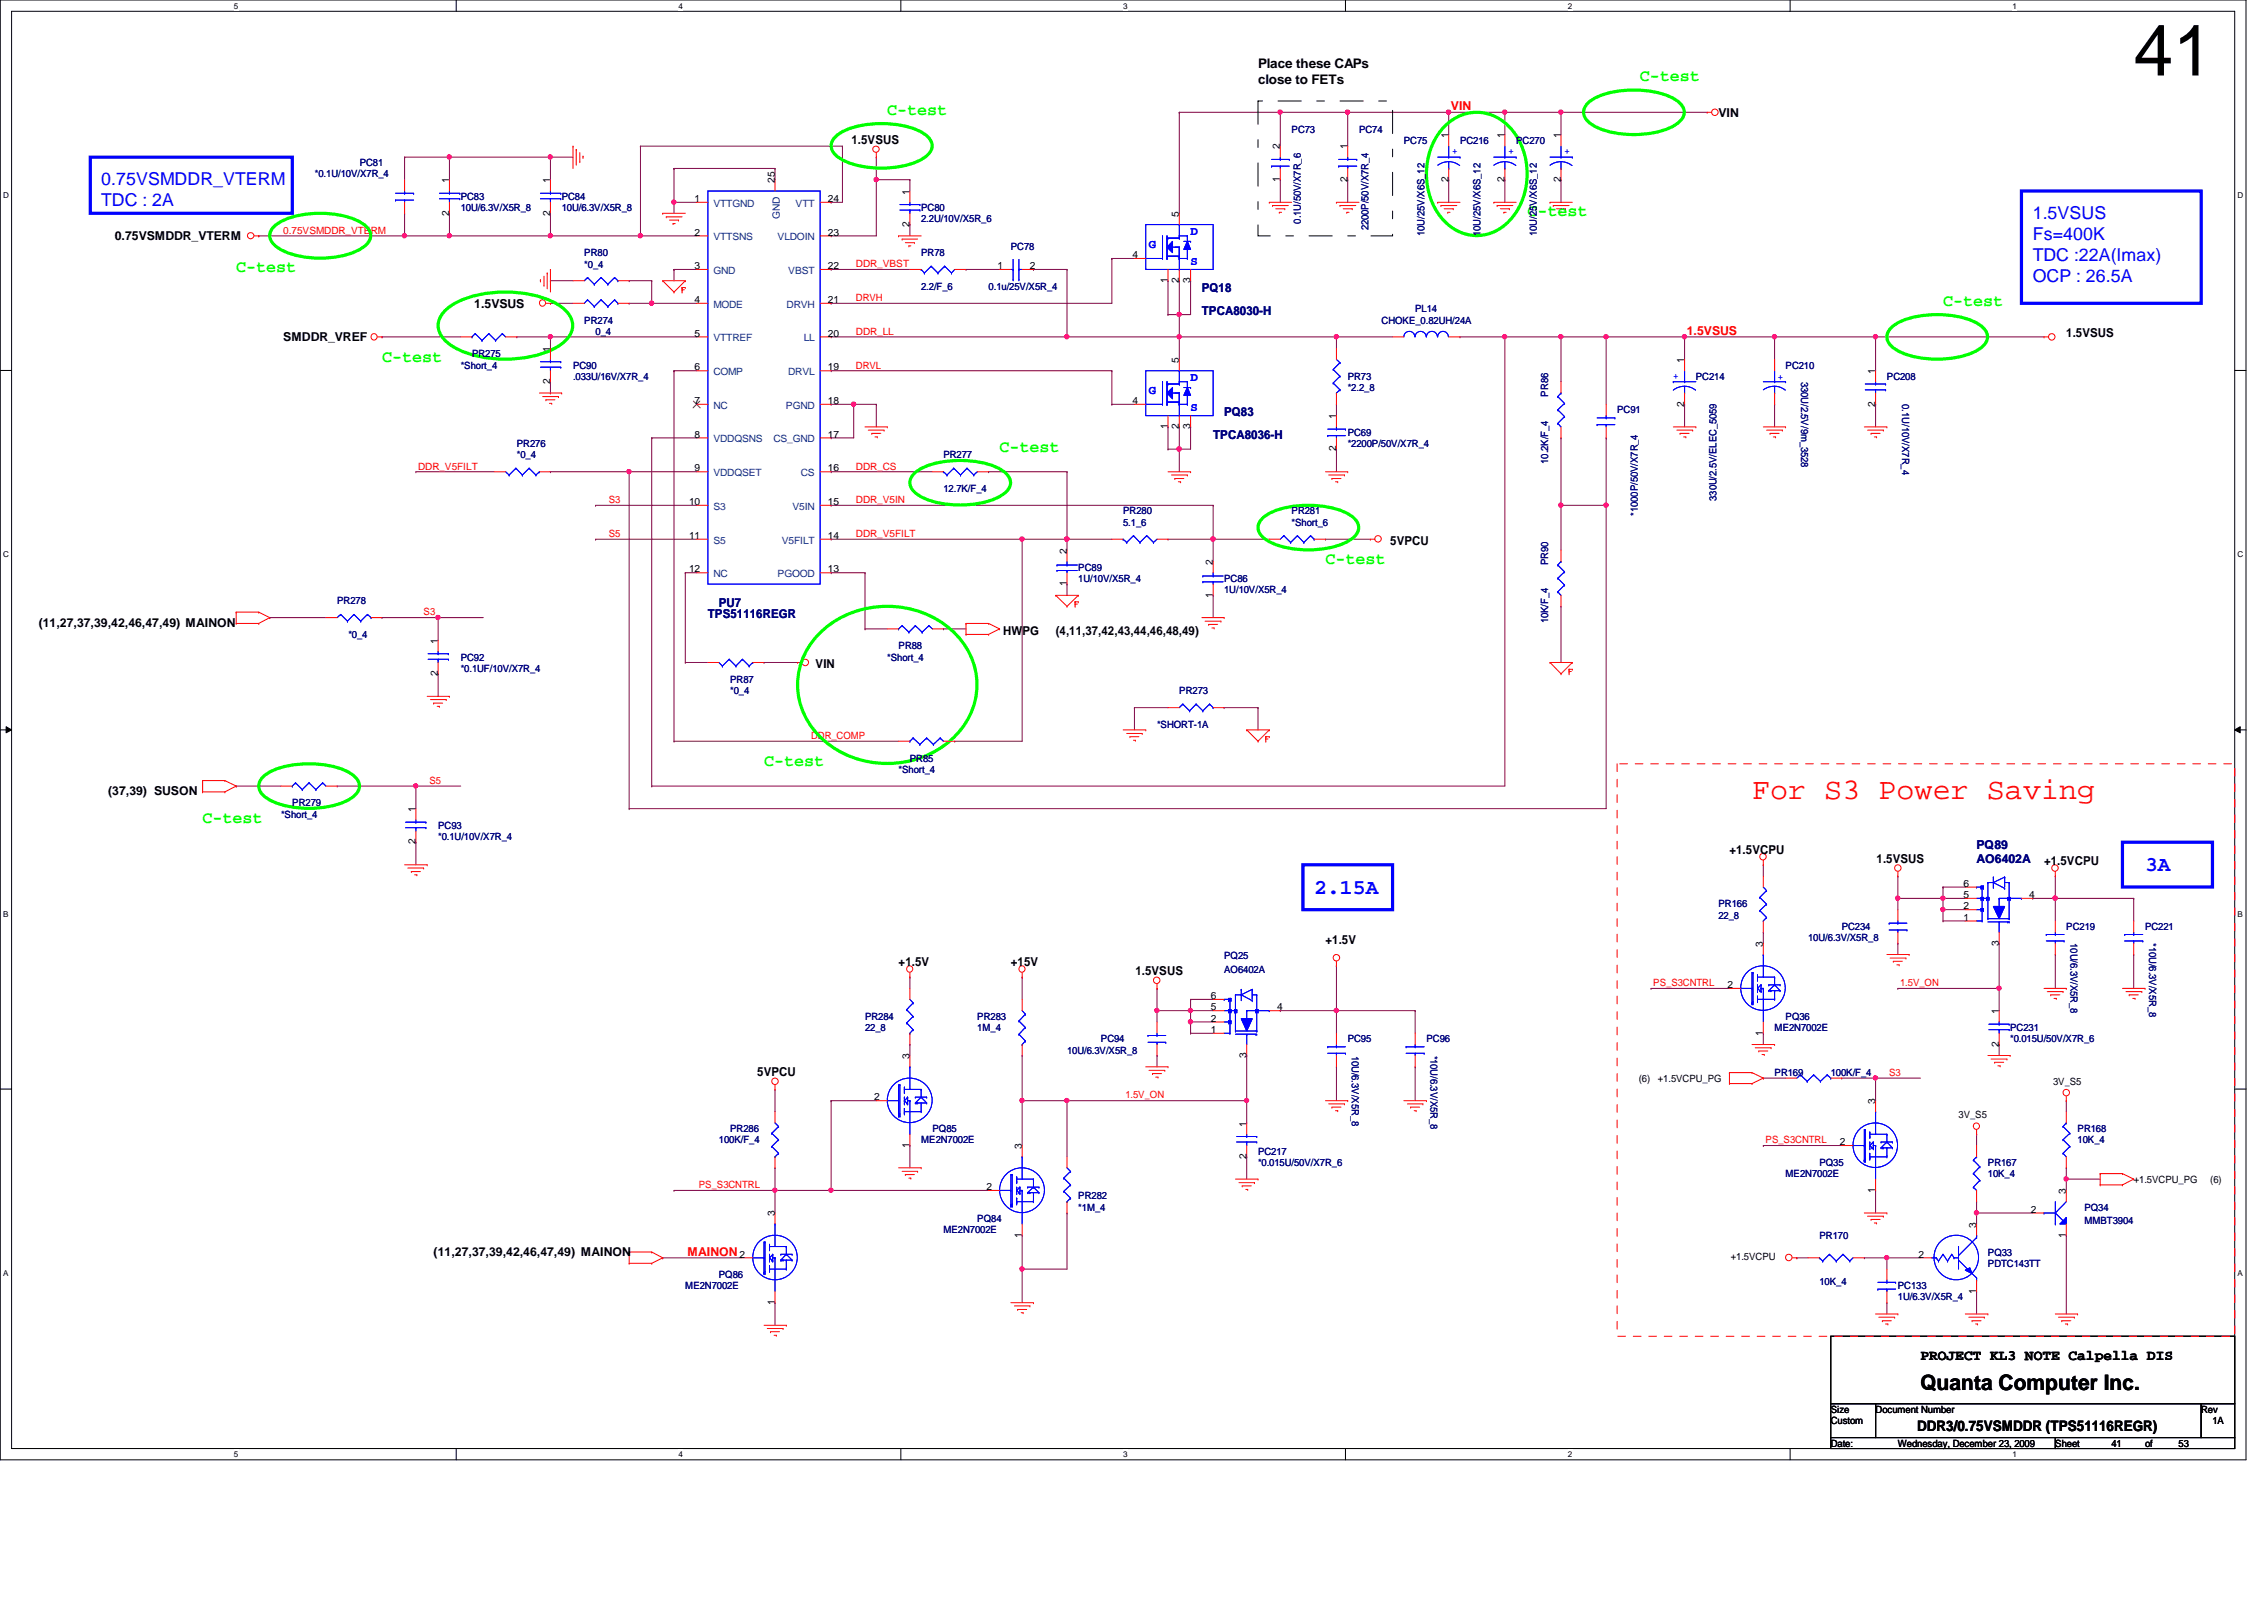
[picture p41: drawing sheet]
<svg xmlns="http://www.w3.org/2000/svg" width="297mm" height="210mm" viewBox="0 0 297 210" stroke-linecap="round" stroke-linejoin="round" font-family="sans-serif">
<defs><g id="words">
<text font-size="9.4" x="279.9" y="9.9">41</text>
<text font-size="3.9" fill="#f00" x="229.9" y="104.8">For S3 Power Saving</text>
<g font-size="2.8" fill="#00f">
<text x="172.4" y="117.3">2.15A</text>
<text x="281.4" y="114.3">3A</text>
</g>
<text font-size="2.8" x="252" y="182.4">Quanta Computer Inc.</text>
<g font-size="2.3" fill="#00f">
<text x="13.3" y="24.3">0.75VSMDDR_VTERM</text>
<text x="13.3" y="27">TDC : 2A</text>
<text x="266.7" y="28.7">1.5VSUS</text>
<text x="266.7" y="31.5">Fs=400K</text>
<text x="266.7" y="34.2">TDC :22A(Imax)</text>
<text x="266.7" y="37">OCP : 26.5A</text>
</g>
<g font-size="2.2" fill="#0f0">
<text x="215.1" y="10.7">C-test</text>
<text x="116.4" y="15.1">C-test</text>
<text x="200.4" y="28.4">C-test</text>
<text x="31" y="35.7">C-test</text>
<text x="254.9" y="40.1">C-test</text>
<text x="50.1" y="47.5">C-test</text>
<text x="131.1" y="59.3">C-test</text>
<text x="173.9" y="74">C-test</text>
<text x="100.2" y="100.5">C-test</text>
<text x="26.6" y="107.9">C-test</text>
</g>
<g font-size="1.9">
<text x="252" y="178.4">PROJECT KL3 NOTE Calpella DIS</text>
<text x="251.5" y="187.7">DDR3/0.75VSMDDR (TPS51116REGR)</text>
</g>
<g font-size="1.7">
<text x="165.1" y="9">Place these CAPs</text>
<text x="165.1" y="11">close to FETs</text>
</g>
<g font-size="1.6" fill="#f00">
<text x="190.4" y="14.4">VIN</text>
<text x="221.3" y="43.9">1.5VSUS</text>
<text x="90.2" y="164.7">MAINON</text>
</g>
<g font-size="1.6">
<text x="225.5" y="15.4">VIN</text>
<text x="111.7" y="18.9">1.5VSUS</text>
<text x="15.1" y="31.5">0.75VSMDDR_VTERM</text>
<text x="62.2" y="40.4">1.5VSUS</text>
<text x="37.2" y="44.7">SMDDR_VREF</text>
<text x="271.1" y="44.2">1.5VSUS</text>
<text x="182.4" y="71.5">5VPCU</text>
<text x="5.1" y="82.3">(11,27,37,39,42,46,47,49) MAINON</text>
<text x="131.6" y="83.3">HWPG</text>
<text x="138.5" y="83.3">(4,11,37,42,43,44,46,48,49)</text>
<text x="107" y="87.6">VIN</text>
<text x="14.2" y="104.4">(37,39) SUSON</text>
<text x="226.9" y="112">+1.5VCPU</text>
<text x="246.2" y="113.2">1.5VSUS</text>
<text x="268.2" y="113.5">+1.5VCPU</text>
<text x="173.9" y="123.8">+1.5V</text>
<text x="117.9" y="126.7">+1.5V</text>
<text x="132.6" y="126.7">+15V</text>
<text x="149" y="127.9">1.5VSUS</text>
<text x="99.4" y="141.2">5VPCU</text>
<text x="56.9" y="164.8">(11,27,37,39,42,46,47,49) MAINON</text>
</g>
<g font-size="1.6" fill="#00f">
<text x="150.7" y="32.6">G</text>
<text x="156.2" y="30.8">D</text>
<text x="156.2" y="34.8">S</text>
<text x="150.7" y="51.7">G</text>
<text x="156.2" y="50">D</text>
<text x="156.2" y="54">S</text>
</g>
<g font-size="1.6" fill="#000080">
<text x="157.7" y="38.4">PQ18</text>
<text x="157.7" y="41.3">TPCA8030-H</text>
<text x="159.2" y="57.5">TPCA8036-H</text>
<text x="160.6" y="54.6">PQ83</text>
<text x="92.9" y="81.1">TPS51116REGR</text>
<text x="94.3" y="79.6">PU7</text>
<text x="259.3" y="111.4">PQ89</text>
<text x="259.3" y="113.2">AO6402A</text>
</g>
<g font-size="1.3" fill="#000080">
<text x="169.5" y="17.4">PC73</text>
<text x="178.3" y="17.4">PC74</text>
<text x="41.3" y="23.3">*0.1U/10V/X7R_4</text>
<text x="47.2" y="21.8">PC81</text>
<text x="184.2" y="18.9">PC75</text>
<text x="191.6" y="18.9">PC216</text>
<text x="198.9" y="18.9">PC270</text>
<text x="60.4" y="26.2">PC83</text>
<text x="60.4" y="27.7">10U/6.3V/X5R_8</text>
<text x="73.7" y="26.2">PC84</text>
<text x="73.7" y="27.7">10U/6.3V/X5R_8</text>
<text x="120.9" y="27.7">PC80</text>
<text x="120.9" y="29.2">2.2U/10V/X5R_6</text>
<text x="170.7" y="29.3" transform="rotate(-90 170.7 29.3)">0.1U/50V/X7R_6</text>
<text x="76.7" y="33.6">PR80</text>
<text x="76.7" y="35.1">*0_4</text>
<text x="120.9" y="33.6">PR78</text>
<text x="132.6" y="32.9">PC78</text>
<text x="179.5" y="30.2" transform="rotate(-90 179.5 30.2)">2200P/50V/X7R_4</text>
<text x="186.9" y="30.9" transform="rotate(-90 186.9 30.9)">10U/25V/X6S_12</text>
<text x="194.3" y="30.9" transform="rotate(-90 194.3 30.9)">10U/25V/X6S_12</text>
<text x="201.6" y="30.9" transform="rotate(-90 201.6 30.9)">10U/25V/X6S_12</text>
<text x="120.9" y="38">2.2/F_6</text>
<text x="129.7" y="38">0.1u/25V/X5R_4</text>
<text x="185.7" y="41">PL14</text>
<text x="61.9" y="46.9">PR275</text>
<text x="76.7" y="42.5">PR274</text>
<text x="78.1" y="43.9">0_4</text>
<text x="181.3" y="42.5">CHOKE_0.82UH/24A</text>
<text x="60.4" y="48.3">*Short_4</text>
<text x="75.2" y="48.3">PC90</text>
<text x="75.2" y="49.8">.033U/16V/X7R_4</text>
<text x="176.8" y="49.8">PR73</text>
<text x="176.8" y="51.3">*2.2_8</text>
<text x="203.1" y="52" transform="rotate(-90 203.1 52)">PR86</text>
<text x="222.5" y="49.8">PC214</text>
<text x="234.3" y="48.3">PC210</text>
<text x="236.3" y="50.1" transform="rotate(90 236.3 50.1)">330U/2.5V/9m_3528</text>
<text x="247.6" y="49.8">PC208</text>
<text x="249.6" y="53" transform="rotate(90 249.6 53)">0.1U/10V/X7R_4</text>
<text x="67.8" y="58.6">PR276</text>
<text x="176.8" y="57.2">PC69</text>
<text x="176.8" y="58.6">*2200P/50V/X7R_4</text>
<text x="212.2" y="54.2">PC91</text>
<text x="67.8" y="60.1">*0_4</text>
<text x="123.8" y="60.1">PR277</text>
<text x="123.8" y="64.6">12.7K/F_4</text>
<text x="203.1" y="60.8" transform="rotate(-90 203.1 60.8)">10.2K/F_4</text>
<text x="225.2" y="65.7" transform="rotate(-90 225.2 65.7)">330U/2.5V/ELEC_5059</text>
<text x="147.4" y="67.5">PR280</text>
<text x="147.4" y="69">5.1_6</text>
<text x="169.5" y="67.5">PR281</text>
<text x="169.5" y="69">*Short_6</text>
<text x="214.9" y="67.6" transform="rotate(-90 214.9 67.6)">*1000P/50V/X7R_4</text>
<text x="141.5" y="74.8">PC89</text>
<text x="141.5" y="76.3">1U/10V/X5R_4</text>
<text x="160.6" y="76.3">PC86</text>
<text x="160.6" y="77.8">1U/10V/X5R_4</text>
<text x="203.1" y="74.1" transform="rotate(-90 203.1 74.1)">PR90</text>
<text x="44.2" y="79.3">PR278</text>
<text x="45.7" y="83.7">*0_4</text>
<text x="203.1" y="81.8" transform="rotate(-90 203.1 81.8)">10K/F_4</text>
<text x="60.4" y="86.7">PC92</text>
<text x="60.4" y="88.1">*0.1UF/10V/X7R_4</text>
<text x="95.8" y="89.6">PR87</text>
<text x="116.4" y="86.7">*Short_4</text>
<text x="117.9" y="85.2">PR88</text>
<text x="95.8" y="91.1">*0_4</text>
<text x="151.8" y="95.5">*SHORT-1A</text>
<text x="154.7" y="91.1">PR273</text>
<text x="117.9" y="101.4">*Short_4</text>
<text x="119.4" y="99.9">PR85</text>
<text x="36.9" y="107.3">*Short_4</text>
<text x="38.4" y="105.8">PR279</text>
<text x="57.5" y="108.8">PC93</text>
<text x="57.5" y="110.2">*0.1U/10V/X7R_4</text>
<text x="225.5" y="119">PR166</text>
<text x="160.6" y="125.8">PQ25</text>
<text x="225.5" y="120.5">22_8</text>
<text x="237.2" y="123.5">10U/6.3V/X5R_8</text>
<text x="241.6" y="122">PC234</text>
<text x="271.1" y="122">PC219</text>
<text x="271.6" y="123.7" transform="rotate(90 271.6 123.7)">10U/6.3V/X5R_8</text>
<text x="281.4" y="122">PC221</text>
<text x="282" y="123.7" transform="rotate(90 282 123.7)">*10U/6.3V/X5R_8</text>
<text x="160.6" y="127.6">AO6402A</text>
<text x="113.5" y="133.8">PR284</text>
<text x="113.5" y="135.3">22_8</text>
<text x="128.2" y="133.8">PR283</text>
<text x="128.2" y="135.3">1M_4</text>
<text x="144.4" y="136.7">PC94</text>
<text x="176.8" y="136.7">PC95</text>
<text x="187.2" y="136.7">PC96</text>
<text x="232.8" y="135.3">ME2N7002E</text>
<text x="234.3" y="133.8">PQ36</text>
<text x="263.7" y="135.3">PC231</text>
<text x="263.7" y="136.7">*0.015U/50V/X7R_6</text>
<text x="140" y="138.2">10U/6.3V/X5R_8</text>
<text x="177.4" y="138.5" transform="rotate(90 177.4 138.5)">10U/6.3V/X5R_8</text>
<text x="187.7" y="138.5" transform="rotate(90 187.7 138.5)">*10U/6.3V/X5R_8</text>
<text x="232.8" y="141.1">PR169</text>
<text x="240.2" y="141.1">100K/F_4</text>
<text x="94.3" y="150">100K/F_4</text>
<text x="95.8" y="148.5">PR286</text>
<text x="120.9" y="150">ME2N7002E</text>
<text x="122.3" y="148.5">PQ85</text>
<text x="272.6" y="148.5">PR168</text>
<text x="272.6" y="150">10K_4</text>
<text x="165.1" y="151.5">PC217</text>
<text x="165.1" y="153">*0.015U/50V/X7R_6</text>
<text x="234.3" y="154.4">ME2N7002E</text>
<text x="238.7" y="153">PQ35</text>
<text x="260.8" y="153">PR167</text>
<text x="260.8" y="154.4">10K_4</text>
<text x="123.8" y="161.8">ME2N7002E</text>
<text x="128.2" y="160.3">PQ84</text>
<text x="141.5" y="157.4">PR282</text>
<text x="141.5" y="158.8">*1M_4</text>
<text x="273.5" y="158.8">PQ34</text>
<text x="273.5" y="160.6">MMBT3904</text>
<text x="94.3" y="167.7">PQ86</text>
<text x="238.7" y="162.5">PR170</text>
<text x="260.8" y="164.7">PQ33</text>
<text x="260.8" y="166.2">PDTC143TT</text>
<text x="89.9" y="169.1">ME2N7002E</text>
<text x="238.7" y="168.5">10K_4</text>
<text x="249" y="169.1">PC133</text>
<text x="249" y="170.6">1U/6.3V/X5R_4</text>
</g>
<g font-size="1.3">
<text x="167.9" y="23.9" transform="rotate(-90 167.9 23.9)">1</text>
<text x="167.9" y="19.6" transform="rotate(-90 167.9 19.6)">2</text>
<text x="176.8" y="23.9" transform="rotate(-90 176.8 23.9)">2</text>
<text x="176.8" y="19.6" transform="rotate(-90 176.8 19.6)">1</text>
<text x="190" y="23.9" transform="rotate(-90 190 23.9)">2</text>
<text x="190" y="18.2" transform="rotate(-90 190 18.2)">1</text>
<text x="197.4" y="23.9" transform="rotate(-90 197.4 23.9)">2</text>
<text x="197.4" y="18.2" transform="rotate(-90 197.4 18.2)">1</text>
<text x="204.8" y="23.9" transform="rotate(-90 204.8 23.9)">2</text>
<text x="204.8" y="18.2" transform="rotate(-90 204.8 18.2)">1</text>
<text x="58.9" y="28.3" transform="rotate(-90 58.9 28.3)">2</text>
<text x="58.9" y="24" transform="rotate(-90 58.9 24)">1</text>
<text x="72.2" y="28.3" transform="rotate(-90 72.2 28.3)">2</text>
<text x="72.2" y="24" transform="rotate(-90 72.2 24)">1</text>
<text x="91.1" y="26.5">1</text>
<text x="101.6" y="24" transform="rotate(-90 101.6 24)">25</text>
<text x="108.6" y="26.5">24</text>
<text x="119.3" y="29.8" transform="rotate(-90 119.3 29.8)">2</text>
<text x="119.3" y="25.5" transform="rotate(-90 119.3 25.5)">1</text>
<text x="154.7" y="28.4" transform="rotate(-90 154.7 28.4)">5</text>
<text x="91.1" y="30.9">2</text>
<text x="91.1" y="35.3">3</text>
<text x="108.6" y="35.3">22</text>
<text x="108.6" y="30.9">23</text>
<text x="130.9" y="35.3">1</text>
<text x="135.1" y="35.3">2</text>
<text x="148.6" y="33.9">4</text>
<text x="91.1" y="39.8">4</text>
<text x="108.6" y="39.8">21</text>
<text x="153.2" y="37.1" transform="rotate(-90 153.2 37.1)">1</text>
<text x="154.7" y="37.1" transform="rotate(-90 154.7 37.1)">2</text>
<text x="156.2" y="37.1" transform="rotate(-90 156.2 37.1)">3</text>
<text x="72.2" y="46.1" transform="rotate(-90 72.2 46.1)">1</text>
<text x="91.1" y="44.2">5</text>
<text x="108.6" y="44.2">20</text>
<text x="154.7" y="47.6" transform="rotate(-90 154.7 47.6)">5</text>
<text x="221" y="47.6" transform="rotate(-90 221 47.6)">1</text>
<text x="72.2" y="50.4" transform="rotate(-90 72.2 50.4)">2</text>
<text x="91.1" y="48.6">6</text>
<text x="91.1" y="53">7</text>
<text x="108.6" y="48.6">19</text>
<text x="108.6" y="53">18</text>
<text x="148.6" y="53">4</text>
<text x="221" y="53.3" transform="rotate(-90 221 53.3)">2</text>
<text x="246" y="53.3" transform="rotate(-90 246 53.3)">2</text>
<text x="246" y="49.1" transform="rotate(-90 246 49.1)">1</text>
<text x="91.1" y="57.4">8</text>
<text x="108.6" y="57.4">17</text>
<text x="153.2" y="56.3" transform="rotate(-90 153.2 56.3)">1</text>
<text x="154.7" y="56.3" transform="rotate(-90 154.7 56.3)">2</text>
<text x="156.2" y="56.3" transform="rotate(-90 156.2 56.3)">3</text>
<text x="175.3" y="59.2" transform="rotate(-90 175.3 59.2)">2</text>
<text x="175.3" y="55" transform="rotate(-90 175.3 55)">1</text>
<text x="91.1" y="61.8">9</text>
<text x="108.6" y="61.8">16</text>
<text x="90.4" y="66.3">10</text>
<text x="90.4" y="70.7">11</text>
<text x="108.6" y="70.7">14</text>
<text x="108.6" y="66.3">15</text>
<text x="90.4" y="75.1">12</text>
<text x="108.6" y="75.1">13</text>
<text x="140" y="76.9" transform="rotate(-90 140 76.9)">1</text>
<text x="140" y="72.6" transform="rotate(-90 140 72.6)">2</text>
<text x="159.1" y="74.1" transform="rotate(-90 159.1 74.1)">2</text>
<text x="159.1" y="78.4" transform="rotate(-90 159.1 78.4)">1</text>
<text x="57.4" y="88.7" transform="rotate(-90 57.4 88.7)">2</text>
<text x="57.4" y="84.5" transform="rotate(-90 57.4 84.5)">1</text>
<text x="54.5" y="106.6" transform="rotate(-90 54.5 106.6)">1</text>
<text x="54.5" y="110.8" transform="rotate(-90 54.5 110.8)">2</text>
<text x="257.6" y="116.3">6</text>
<text x="257.6" y="117.8">5</text>
<text x="257.6" y="119.3">2</text>
<text x="266.2" y="117.8">4</text>
<text x="231.3" y="124.2" transform="rotate(-90 231.3 124.2)">3</text>
<text x="257.6" y="120.8">1</text>
<text x="262.3" y="124.1" transform="rotate(-90 262.3 124.1)">3</text>
<text x="158.9" y="131.1">6</text>
<text x="226.6" y="129.6">2</text>
<text x="158.9" y="132.5">5</text>
<text x="158.9" y="134">2</text>
<text x="158.9" y="135.5">1</text>
<text x="167.6" y="132.5">4</text>
<text x="231.3" y="135.8" transform="rotate(-90 231.3 135.8)">1</text>
<text x="262.3" y="137.3" transform="rotate(-90 262.3 137.3)">2</text>
<text x="262.3" y="133.1" transform="rotate(-90 262.3 133.1)">1</text>
<text x="119.3" y="138.9" transform="rotate(-90 119.3 138.9)">3</text>
<text x="163.5" y="138.8" transform="rotate(-90 163.5 138.8)">3</text>
<text x="215" y="141.9">(6)</text>
<text x="217.5" y="141.9">+1.5VCPU_PG</text>
<text x="269.4" y="142.3">3V_S5</text>
<text x="114.7" y="144.4">2</text>
<text x="163.5" y="147.8" transform="rotate(-90 163.5 147.8)">1</text>
<text x="246" y="144.8" transform="rotate(-90 246 144.8)">3</text>
<text x="257" y="146.7">3V_S5</text>
<text x="119.3" y="150.6" transform="rotate(-90 119.3 150.6)">1</text>
<text x="134.1" y="150.7" transform="rotate(-90 134.1 150.7)">3</text>
<text x="163.5" y="152.1" transform="rotate(-90 163.5 152.1)">2</text>
<text x="241.4" y="150.2">2</text>
<text x="279.9" y="155.2">+1.5VCPU_PG</text>
<text x="290" y="155.2">(6)</text>
<text x="101.6" y="159.6" transform="rotate(-90 101.6 159.6)">3</text>
<text x="129.4" y="156.1">2</text>
<text x="246" y="156.5" transform="rotate(-90 246 156.5)">1</text>
<text x="259.3" y="161" transform="rotate(-90 259.3 161)">3</text>
<text x="266.4" y="159.1">2</text>
<text x="271.1" y="156.6" transform="rotate(-90 271.1 156.6)">3</text>
<text x="97" y="165">2</text>
<text x="134.1" y="162.3" transform="rotate(-90 134.1 162.3)">1</text>
<text x="227.1" y="165.3">+1.5VCPU</text>
<text x="251.7" y="165">2</text>
<text x="271.1" y="162.3" transform="rotate(-90 271.1 162.3)">1</text>
<text x="101.6" y="171.2" transform="rotate(-90 101.6 171.2)">1</text>
<text x="259.3" y="169.7" transform="rotate(-90 259.3 169.7)">1</text>
<text x="240.2" y="185.3">Size</text>
<text x="246.1" y="185.3">Document Number</text>
<text x="288.8" y="185.3">Rev</text>
<text x="240.2" y="189.8">Date:</text>
<text x="240.2" y="186.8">Custom</text>
<text x="249" y="189.8">Wednesday, December 23, 2009</text>
<text x="269.7" y="189.8">Sheet</text>
<text x="277" y="189.8">41</text>
<text x="281.4" y="189.8">of</text>
<text x="285.8" y="189.8">53</text>
<text x="290.3" y="186.8">1A</text>
</g>
<g font-size="1.3" fill="#00f">
<text x="190.5" y="20.2">+</text>
<text x="197.9" y="20.2">+</text>
<text x="205.3" y="20.2">+</text>
<text x="219.5" y="49.7">+</text>
<text x="233.3" y="49.8">+</text>
</g>
<g font-size="1.3" fill="#004080">
<text x="93.6" y="27.1">VTTGND</text>
<text x="102.3" y="28.8" transform="rotate(-90 102.3 28.8)">GND</text>
<text x="104.4" y="27.1">VTT</text>
<text x="93.6" y="31.5">VTTSNS</text>
<text x="93.6" y="35.9">GND</text>
<text x="102" y="31.5">VLDOIN</text>
<text x="103.4" y="35.9">VBST</text>
<text x="93.6" y="40.4">MODE</text>
<text x="103.2" y="40.4">DRVH</text>
<text x="93.6" y="44.8">VTTREF</text>
<text x="105.4" y="44.8">LL</text>
<text x="93.6" y="49.2">COMP</text>
<text x="93.6" y="53.6">NC</text>
<text x="103.1" y="53.6">PGND</text>
<text x="103.4" y="49.2">DRVL</text>
<text x="93.6" y="58">VDDQSNS</text>
<text x="101.5" y="58">CS_GND</text>
<text x="93.6" y="62.5">VDDQSET</text>
<text x="105.1" y="62.5">CS</text>
<text x="93.6" y="66.9">S3</text>
<text x="93.6" y="71.3">S5</text>
<text x="102.6" y="71.3">V5FILT</text>
<text x="104" y="66.9">V5IN</text>
<text x="93.6" y="75.7">NC</text>
<text x="102" y="75.7">PGOOD</text>
</g>
<g font-size="1.3" fill="#f00">
<text x="37.2" y="30.6">0.75VSMDDR_VTERM</text>
<text x="112.3" y="35.1">DDR_VBST</text>
<text x="112.3" y="39.5">DRVH</text>
<text x="112.3" y="43.9">DDR_LL</text>
<text x="112.3" y="48.3">DRVL</text>
<text x="54.9" y="61.6">DDR_V5FILT</text>
<text x="79.9" y="66">S3</text>
<text x="112.3" y="66">DDR_V5IN</text>
<text x="112.3" y="61.6">DDR_CS</text>
<text x="79.9" y="70.4">S5</text>
<text x="112.3" y="70.4">DDR_V5FILT</text>
<text x="55.6" y="80.7">S3</text>
<text x="106.4" y="96.9">DDR_COMP</text>
<text x="56.3" y="102.8">S5</text>
<text x="216.9" y="129.4">PS_S3CNTRL</text>
<text x="249.3" y="129.4">1.5V_ON</text>
<text x="247.9" y="141.1">S3</text>
<text x="147.7" y="144.1">1.5V_ON</text>
<text x="231.6" y="150">PS_S3CNTRL</text>
<text x="91.7" y="155.9">PS_S3CNTRL</text>
</g>
<g font-size="1.1">
<text x="30.7" y="1.1">5</text>
<text x="89" y="1.1">4</text>
<text x="147.4" y="1.1">3</text>
<text x="205.7" y="1.1">2</text>
<text x="264" y="1.1">1</text>
<text x=".4" y="26">D</text>
<text x="293.6" y="26">D</text>
<text x=".4" y="73.1">C</text>
<text x="293.6" y="73.1">C</text>
<text x=".4" y="120.3">B</text>
<text x="293.6" y="120.3">B</text>
<text x=".4" y="167.4">A</text>
<text x="293.6" y="167.4">A</text>
<text x="30.7" y="191.2">5</text>
<text x="89" y="191.2">4</text>
<text x="147.4" y="191.2">3</text>
<text x="205.7" y="191.2">2</text>
<text x="264" y="191.2">1</text>
</g>
</g></defs>
<path d="M0 0h294.7v191.5h-294.7zM1.5 1.5h291.7v188.5h-291.7z" fill="none" stroke="#000" stroke-width=".13"/>
<g fill="#fff">
<path d="M30.7 .2h.6v1.2h-.6z"/>
<path d="M30.7 190.2h.6v1.2h-.6z"/>
</g>
<path d="M59.9 0v1.5M59.9 190v1.5" fill="none" stroke="#000" stroke-width=".13"/>
<g fill="#fff">
<path d="M89 .2h.6v1.2h-.6z"/>
<path d="M89 190.2h.6v1.2h-.6z"/>
</g>
<path d="M118.2 0v1.5M118.2 190v1.5" fill="none" stroke="#000" stroke-width=".13"/>
<g fill="#fff">
<path d="M147.4 .2h.6v1.2h-.6z"/>
<path d="M147.4 190.2h.6v1.2h-.6z"/>
</g>
<path d="M176.5 0v1.5M176.5 190v1.5" fill="none" stroke="#000" stroke-width=".13"/>
<g fill="#fff">
<path d="M205.7 .2h.6v1.2h-.6z"/>
<path d="M205.7 190.2h.6v1.2h-.6z"/>
</g>
<path d="M234.9 0v1.5M234.9 190v1.5" fill="none" stroke="#000" stroke-width=".13"/>
<g fill="#fff">
<path d="M264 .2h.6v1.2h-.6z"/>
<path d="M264 190.2h.6v1.2h-.6z"/>
<path d="M.4 25h.8v1.2h-.8z"/>
<path d="M293.6 25h.7v1.2h-.7z"/>
<path d="M.4 72.1h.8v1.2h-.8z"/>
<path d="M293.6 72.1h.7v1.2h-.7z"/>
</g>
<path d="M0 48.6h1.5M293.2 48.6h1.5" fill="none" stroke="#000" stroke-width=".13"/>
<g fill="#fff">
<path d="M.4 119.3h.7v1.2h-.7z"/>
<path d="M293.6 119.3h.7v1.2h-.7z"/>
</g>
<path d="M0 95.8h1.5M.8 95.3l.7 .5-.7 .3zM293.2 95.8l.7-.5v.8zM293.2 95.8h1.5" fill="none" stroke="#000" stroke-width=".13"/>
<path d="M.8 95.3l.7 .5-.7 .3zM293.2 95.8l.7-.5v.8z" fill="#000"/>
<g fill="#fff">
<path d="M.4 166.4h.7v1.2h-.7z"/>
<path d="M293.6 166.4h.7v1.2h-.7z"/>
</g>
<path d="M0 142.9h1.5M293.2 142.9h1.5" fill="none" stroke="#000" stroke-width=".13"/>
<g fill="none" stroke="#800040" stroke-width=".13">
<path d="M82.5 39.8h.1M82.5 39.8h3M145.9 48.6h.1M145.9 48.6v4.4M109 75.1h.1M109 75.1h4.5M113.5 75.1h.1M113.5 75.1v7.4M153.2 70.7h.1M153.2 70.7h6M113.5 82.5h.1M113.5 82.5h2.9"/>
<path d="M123.8 82.5h.1M123.8 82.5h2.9M101.7 156.2h.1M101.7 156.2h7.3"/>
</g>
<circle cx="101.7" cy="156.1" r=".29" fill="#f0f"/>
<circle cx="101.7" cy="156.1" r=".29" fill="none" stroke="#f0f" stroke-width=".13"/>
<path d="M134.1 128.2h.1M134.1 128.2v2.9M151.8 132.6h.1M151.8 132.6v1.5M175.3 140h.1M175.3 132.6h.1M175.3 132.6v3M175.3 140v4.4" fill="none" stroke="#800040" stroke-width=".13"/>
<circle cx="175.3" cy="132.6" r=".29" fill="#f0f"/>
<circle cx="175.3" cy="132.6" r=".29" fill="none" stroke="#f0f" stroke-width=".13"/>
<g fill="none" stroke="#800040" stroke-width=".13">
<path d="M119.4 137h.1M119.4 128.2h.1M119.4 128.2v1.5M119.4 137v1.5M134.1 138.5h.1M134.1 138.5v11.8M109 156.2h.1M109 156.2h20.7M119.4 150.3h.1M119.4 150.3v2.9M134.1 144.4h.1M134.1 166.5h.1"/>
<path d="M134.1 166.5v4.4"/>
</g>
<circle cx="134.1" cy="166.5" r=".29" fill="#f0f"/>
<circle cx="134.1" cy="166.5" r=".29" fill="none" stroke="#f0f" stroke-width=".13"/>
<path d="M168 132.6h.1M175.3 126.7h.1M175.3 126.7v5.9h-7.3M109 144.4h.1M109 144.4v11.8M163.6 144.4h.1M163.6 144.4v2.9" fill="none" stroke="#800040" stroke-width=".13"/>
<circle cx="109" cy="156.1" r=".29" fill="#f0f"/>
<circle cx="109" cy="156.1" r=".29" fill="none" stroke="#f0f" stroke-width=".13"/>
<path d="M109 144.4h.1M109 144.4h6M134.1 144.4h.1M134.1 144.4h5.9" fill="none" stroke="#800040" stroke-width=".13"/>
<circle cx="134.1" cy="144.4" r=".29" fill="#f0f"/>
<circle cx="134.1" cy="144.4" r=".29" fill="none" stroke="#f0f" stroke-width=".13"/>
<g fill="none" stroke="#800040" stroke-width=".13">
<path d="M191.6 44.2h.1M191.6 44.2h5.8M204.8 44.2h.1M204.8 44.2v5.9M159.2 78.1h.1M159.2 78.1v2.9M204.8 66.3h.1M204.8 66.3v5.9M185.7 132.6h.1M185.7 140h.1M185.7 132.6v3M185.7 140v4.4"/>
<path d="M101.7 156.2h.1M101.7 142.9h.1M101.7 153.2h.1M101.7 142.9v2.9M101.7 153.2v5.9M140 159.1h.1M140 144.4h.1M140 159.1v7.4h-5.9M140 144.4v7.4M163.6 151.8h.1M163.6 151.8v2.9M86.9 165h.1"/>
<path d="M86.9 165h10.4M101.7 170.9h.1M101.7 170.9v3M134.1 166.5h.1M134.1 162.1h.1M134.1 162.1v4.4"/>
</g>
<circle cx="204.8" cy="44.2" r=".29" fill="#f0f"/>
<circle cx="204.8" cy="44.2" r=".29" fill="none" stroke="#f0f" stroke-width=".13"/>
<path d="M204.8 57.4h.1M204.8 57.4v8.9" fill="none" stroke="#800040" stroke-width=".13"/>
<circle cx="204.8" cy="66.3" r=".29" fill="#f0f"/>
<circle cx="204.8" cy="66.3" r=".29" fill="none" stroke="#f0f" stroke-width=".13"/>
<path d="M197.4 44.2h.1M197.4 44.2h7.4M197.4 44.2v58.9" fill="none" stroke="#800040" stroke-width=".13"/>
<circle cx="197.4" cy="44.2" r=".29" fill="#f0f"/>
<circle cx="197.4" cy="44.2" r=".29" fill="none" stroke="#f0f" stroke-width=".13"/>
<path d="M204.8 14.7h.1M204.8 14.7h19.2M246.1 44.2h.1M246.1 44.2h22.1M204.8 79.5h.1M204.8 79.5v7.4M57.5 81h.1M57.5 81v3M31 103.1h.1M31 103.1h5.9" fill="none" stroke="#800040" stroke-width=".13"/>
<circle cx="204.8" cy="14.7" r=".29" fill="#f0f"/>
<circle cx="204.8" cy="14.7" r=".29" fill="none" stroke="#f0f" stroke-width=".13"/>
<path d="M221 44.2h.1M221 44.2h11.8M232.8 44.2h.1M232.8 44.2v3M78.1 70.7h.1M78.1 70.7h13.3M57.5 88.4h.1M57.5 88.4v3" fill="none" stroke="#800040" stroke-width=".13"/>
<circle cx="221" cy="44.2" r=".29" fill="#f0f"/>
<circle cx="221" cy="44.2" r=".29" fill="none" stroke="#f0f" stroke-width=".13"/>
<path d="M72.2 20.6h.1M72.2 20.6h3M232.8 53h.1M232.8 53v3M57.5 81h.1M57.5 81h5.9M44.2 103.1h.1M44.2 103.1h10.4M54.6 103.1h.1M54.6 103.1v3" fill="none" stroke="#800040" stroke-width=".13"/>
<circle cx="57.5" cy="81" r=".29" fill="#f0f"/>
<circle cx="57.5" cy="81" r=".29" fill="none" stroke="#f0f" stroke-width=".13"/>
<path d="M35.4 81h.1M35.4 81h7.4M54.6 110.5h.1M54.6 103.1h.1M54.6 110.5v3M54.6 103.1h5.8" fill="none" stroke="#800040" stroke-width=".13"/>
<circle cx="54.5" cy="103.1" r=".29" fill="#f0f"/>
<circle cx="54.5" cy="103.1" r=".29" fill="none" stroke="#f0f" stroke-width=".13"/>
<g fill="none" stroke="#800040" stroke-width=".13">
<path d="M53.1 30.9h.1M53.1 30.9h5.9M72.2 39.8h.1M72.2 39.8h3M153.2 36.8h.1M153.2 36.8v4.5M156.2 36.8h.1M156.2 36.8v4.5h-1.5M50.1 44.2h.1M50.1 44.2h10.3M154.7 41.3h.1M154.7 56h.1"/>
<path d="M154.7 56v2.9M156.2 56h.1M156.2 56v2.9M175.3 53h.1M175.3 58.9h.1M175.3 53v1.5M175.3 58.9v3M89.9 75.1h.1M89.9 75.1v11.8M173.9 70.7h.1M173.9 70.7h5.9M50.1 81h.1"/>
<path d="M50.1 81h7.4M89.9 86.9h.1M89.9 86.9h3M82.5 106.1h.1M82.5 106.1h128.2"/>
</g>
<circle cx="53.1" cy="30.9" r=".29" fill="#f0f"/>
<circle cx="53.1" cy="30.9" r=".29" fill="none" stroke="#f0f" stroke-width=".13"/>
<path d="M197.4 14.7h.1M197.4 14.7v3M72.2 36.8h.1M72.2 36.8h3M145.9 33.9h.1M145.9 33.9h2.9M197.4 23.6h.1M197.4 23.6v2.9" fill="none" stroke="#800040" stroke-width=".13"/>
<circle cx="197.4" cy="14.7" r=".29" fill="#f0f"/>
<circle cx="197.4" cy="14.7" r=".29" fill="none" stroke="#f0f" stroke-width=".13"/>
<g fill="none" stroke="#800040" stroke-width=".13">
<path d="M190.1 14.7h.1M190.1 14.7h7.3M53.1 20.6h.1M53.1 20.6v3M82.5 36.8h.1M82.5 36.8h3M85.5 36.8h.1M85.5 36.8v3M145.9 33.9h.1M145.9 33.9v5.9M153.2 56h.1M153.2 56v2.9"/>
<path d="M159.2 70.7h.1M159.2 70.7v3"/>
</g>
<circle cx="85.5" cy="39.8" r=".29" fill="#f0f"/>
<circle cx="85.5" cy="39.8" r=".29" fill="none" stroke="#f0f" stroke-width=".13"/>
<path d="M59 20.6h.1M59 20.6v3M85.5 39.8h.1M85.5 39.8h5.9M109 48.6h.1M109 48.6h36.9M246.1 44.2h.1M246.1 44.2v4.4" fill="none" stroke="#800040" stroke-width=".13"/>
<circle cx="246" cy="44.2" r=".29" fill="#f0f"/>
<circle cx="246" cy="44.2" r=".29" fill="none" stroke="#f0f" stroke-width=".13"/>
<g fill="none" stroke="#800040" stroke-width=".13">
<path d="M154.7 14.7h.1M154.7 14.7v13.3M168 14.7h.1M168 14.7v4.5M176.8 14.7h.1M176.8 14.7v4.5M176.8 14.7h13.3M190.1 14.7h.1M190.1 14.7v3M168 23.6h.1M168 23.6v2.9M176.8 23.6h.1"/>
<path d="M176.8 23.6v2.9M221 53h.1M221 44.2h.1M221 44.2v3M221 53v3M246.1 53h.1M246.1 53v3M78.1 66.3h.1M78.1 66.3h13.3"/>
</g>
<circle cx="190" cy="14.7" r=".29" fill="#f0f"/>
<circle cx="190" cy="14.7" r=".29" fill="none" stroke="#f0f" stroke-width=".13"/>
<circle cx="176.8" cy="14.7" r=".29" fill="#f0f"/>
<circle cx="176.8" cy="14.7" r=".29" fill="none" stroke="#f0f" stroke-width=".13"/>
<path d="M154.7 14.7h.1M154.7 14.7h13.3M59 20.6h.1M59 20.6h13.2M72.2 20.6h.1M72.2 20.6v3M109 39.8h.1M109 39.8h36.9M190.1 23.6h.1M190.1 23.6v2.9M145.9 53h.1M145.9 53h2.9" fill="none" stroke="#800040" stroke-width=".13"/>
<circle cx="72.2" cy="20.6" r=".29" fill="#f0f"/>
<circle cx="72.2" cy="20.6" r=".29" fill="none" stroke="#f0f" stroke-width=".13"/>
<circle cx="58.9" cy="20.6" r=".29" fill="#f0f"/>
<circle cx="58.9" cy="20.6" r=".29" fill="none" stroke="#f0f" stroke-width=".13"/>
<g fill="none" stroke="#800040" stroke-width=".13">
<path d="M119.4 29.5h.1M119.4 29.5v1.4M140 35.3h.1M140 35.3v8.9h-31M67.8 44.2h.1M67.8 44.2h4.4M109 44.2h.1M154.7 58.9h.1M154.7 58.9h1.5M89.9 75.1h.1M89.9 75.1h1.5M140 76.6h.1"/>
<path d="M140 76.6v1.5"/>
</g>
<circle cx="154.7" cy="58.9" r=".29" fill="#f0f"/>
<circle cx="154.7" cy="58.9" r=".29" fill="none" stroke="#f0f" stroke-width=".13"/>
<path d="M175.3 44.2h.1M175.3 44.2v1.5M210.7 66.3h.1M210.7 66.3v39.8" fill="none" stroke="#800040" stroke-width=".13"/>
<circle cx="210.7" cy="66.3" r=".29" fill="#f0f"/>
<circle cx="210.7" cy="66.3" r=".29" fill="none" stroke="#f0f" stroke-width=".13"/>
<path d="M153.2 58.9h.1M153.2 58.9h1.5M154.7 58.9h.1M154.7 58.9v3" fill="none" stroke="#800040" stroke-width=".13"/>
<circle cx="154.7" cy="58.9" r=".29" fill="#f0f"/>
<circle cx="154.7" cy="58.9" r=".29" fill="none" stroke="#f0f" stroke-width=".13"/>
<g fill="none" stroke="#800040" stroke-width=".13">
<path d="M53.1 28h.1M53.1 28v2.9M59 28h.1M59 28v2.9M72.2 28h.1M72.2 28v2.9M101.7 22.1h.1M101.7 22.1v1.5M154.7 36.8h.1M154.7 36.8v4.5h-1.5M109 57.4h.1M112 53h.1"/>
<path d="M112 53v4.4h-3M153.2 41.3h.1M154.7 44.2h.1M154.7 44.2v3M100.2 86.9h.1M100.2 86.9h4.4M85.5 103.1h.1M85.5 103.1h111.9"/>
</g>
<circle cx="112" cy="53" r=".29" fill="#f0f"/>
<circle cx="112" cy="53" r=".29" fill="none" stroke="#f0f" stroke-width=".13"/>
<g fill="none" stroke="#800040" stroke-width=".13">
<path d="M88.4 26.5h.1M88.4 35.3h.1M88.4 35.3h3M88.4 26.5h3M88.4 26.5v1.5M135.6 35.3h.1M135.6 35.3h4.4M112 53h.1M112 53h3M232.8 44.2h.1M232.8 44.2h13.3M140 70.7h.1"/>
<path d="M140 70.7v1.5"/>
</g>
<circle cx="232.8" cy="44.2" r=".29" fill="#f0f"/>
<circle cx="232.8" cy="44.2" r=".29" fill="none" stroke="#f0f" stroke-width=".13"/>
<g fill="none" stroke="#800040" stroke-width=".13">
<path d="M33.9 30.9h.1M33.9 30.9h19.2M88.4 35.3h.1M88.4 35.3v1.5M109 30.9h.1M109 30.9h6M119.4 23.6h.1M119.4 23.6v1.5M72.2 44.2h.1M72.2 44.2h19.2M72.2 44.2v1.5M54.6 61.9h.1"/>
<path d="M54.6 61.9h10.3M72.2 61.9h.1M72.2 61.9h10.3"/>
</g>
<circle cx="72.2" cy="44.2" r=".29" fill="#f0f"/>
<circle cx="72.2" cy="44.2" r=".29" fill="none" stroke="#f0f" stroke-width=".13"/>
<g fill="none" stroke="#800040" stroke-width=".13">
<path d="M84 19.2h.1M84 19.2h26.5M84 19.2v11.7M110.5 19.2h.1M110.5 19.2v7.3M109 53h.1M109 53h3M115 53h.1M115 53v3M210.7 44.2h.1M210.7 44.2v8.8M109 70.7h.1"/>
<path d="M109 70.7h25.1M159.2 66.3h.1M159.2 66.3v4.4"/>
</g>
<circle cx="159.1" cy="70.7" r=".29" fill="#f0f"/>
<circle cx="159.1" cy="70.7" r=".29" fill="none" stroke="#f0f" stroke-width=".13"/>
<path d="M115 23.6h.1M115 20.6h.1M115 20.6v10.3M115 23.6h4.4M109 66.3h.1M109 66.3h50.2" fill="none" stroke="#800040" stroke-width=".13"/>
<circle cx="114.9" cy="23.6" r=".29" fill="#f0f"/>
<circle cx="114.9" cy="23.6" r=".29" fill="none" stroke="#f0f" stroke-width=".13"/>
<path d="M85.5 57.4h.1M85.5 57.4v45.7M85.5 57.4h5.9M82.5 61.9h.1M82.5 61.9v44.2M82.5 61.9h8.9M125.3 97.2h.1M125.3 97.2h8.8" fill="none" stroke="#800040" stroke-width=".13"/>
<circle cx="82.5" cy="61.9" r=".29" fill="#f0f"/>
<circle cx="82.5" cy="61.9" r=".29" fill="none" stroke="#f0f" stroke-width=".13"/>
<path d="M88.4 22.1h.1M88.4 22.1v4.4M109 35.3h.1M109 35.3h10.4M88.4 48.6h.1M88.4 48.6v48.6M88.4 48.6h3M134.1 70.7h.1M134.1 70.7v26.5" fill="none" stroke="#800040" stroke-width=".13"/>
<circle cx="88.4" cy="26.5" r=".29" fill="#f0f"/>
<circle cx="88.4" cy="26.5" r=".29" fill="none" stroke="#f0f" stroke-width=".13"/>
<g fill="none" stroke="#800040" stroke-width=".13">
<path d="M88.4 22.1h.1M88.4 22.1h13.3M109 26.5h.1M109 26.5h1.5M126.7 35.3h.1M126.7 35.3h4.4M109 61.9h.1M109 61.9h13.3M140 61.9h.1M140 61.9v8.8M148.8 92.8h.1M148.8 92.8h4.4"/>
<path d="M148.8 92.8v3M160.6 92.8h.1M160.6 92.8h4.5M165.1 92.8h.1M165.1 92.8v3"/>
</g>
<circle cx="140" cy="70.7" r=".29" fill="#f0f"/>
<circle cx="140" cy="70.7" r=".29" fill="none" stroke="#f0f" stroke-width=".13"/>
<path d="M59 30.9h.1M59 30.9h13.2M88.4 97.2h.1M88.4 97.2h29.5" fill="none" stroke="#800040" stroke-width=".13"/>
<circle cx="58.9" cy="30.9" r=".29" fill="#f0f"/>
<circle cx="58.9" cy="30.9" r=".29" fill="none" stroke="#f0f" stroke-width=".13"/>
<path d="M159.2 70.7h.1M159.2 70.7h7.3" fill="none" stroke="#800040" stroke-width=".13"/>
<circle cx="159.1" cy="70.7" r=".29" fill="#f0f"/>
<circle cx="159.1" cy="70.7" r=".29" fill="none" stroke="#f0f" stroke-width=".13"/>
<path d="M53.1 20.6h.1M53.1 20.6h5.9M210.7 44.2h.1M210.7 44.2h10.3" fill="none" stroke="#800040" stroke-width=".13"/>
<circle cx="210.7" cy="44.2" r=".29" fill="#f0f"/>
<circle cx="210.7" cy="44.2" r=".29" fill="none" stroke="#f0f" stroke-width=".13"/>
<path d="M168 14.7h.1M168 14.7h8.8" fill="none" stroke="#800040" stroke-width=".13"/>
<circle cx="167.9" cy="14.7" r=".29" fill="#f0f"/>
<circle cx="167.9" cy="14.7" r=".29" fill="none" stroke="#f0f" stroke-width=".13"/>
<path d="M72.2 30.9h.1M72.2 30.9h11.8" fill="none" stroke="#800040" stroke-width=".13"/>
<circle cx="72.2" cy="30.9" r=".29" fill="#f0f"/>
<circle cx="72.2" cy="30.9" r=".29" fill="none" stroke="#f0f" stroke-width=".13"/>
<path d="M140 70.7h.1M140 70.7h5.9" fill="none" stroke="#800040" stroke-width=".13"/>
<circle cx="140" cy="70.7" r=".29" fill="#f0f"/>
<circle cx="140" cy="70.7" r=".29" fill="none" stroke="#f0f" stroke-width=".13"/>
<path d="M84 30.9h.1M84 30.9h7.4M204.8 44.2h.1M204.8 44.2h5.9" fill="none" stroke="#800040" stroke-width=".13"/>
<circle cx="84" cy="30.9" r=".29" fill="#f0f"/>
<circle cx="84" cy="30.9" r=".29" fill="none" stroke="#f0f" stroke-width=".13"/>
<path d="M140 44.2h.1M140 44.2h14.7M175.3 44.2h.1M175.3 44.2h7.4M129.7 61.9h.1M129.7 61.9h10.3" fill="none" stroke="#800040" stroke-width=".13"/>
<circle cx="140" cy="44.2" r=".29" fill="#f0f"/>
<circle cx="140" cy="44.2" r=".29" fill="none" stroke="#f0f" stroke-width=".13"/>
<path d="M154.7 41.3h.1M154.7 41.3v2.9" fill="none" stroke="#800040" stroke-width=".13"/>
<circle cx="154.7" cy="41.2" r=".29" fill="#f0f"/>
<circle cx="154.7" cy="41.2" r=".29" fill="none" stroke="#f0f" stroke-width=".13"/>
<path d="M72.2 51.6h.1M72.2 50.1v1.5M210.7 57.4h.1M210.7 57.4v8.9h-5.9M134.1 70.7h.1M134.1 70.7h5.9M204.8 66.3h.1" fill="none" stroke="#800040" stroke-width=".13"/>
<circle cx="134.1" cy="70.7" r=".29" fill="#f0f"/>
<circle cx="134.1" cy="70.7" r=".29" fill="none" stroke="#f0f" stroke-width=".13"/>
<path d="M154.7 44.2h.1M154.7 44.2h20.6" fill="none" stroke="#800040" stroke-width=".13"/>
<circle cx="175.3" cy="44.2" r=".29" fill="#f0f"/>
<circle cx="175.3" cy="44.2" r=".29" fill="none" stroke="#f0f" stroke-width=".13"/>
<circle cx="154.7" cy="44.2" r=".29" fill="#f0f"/>
<circle cx="154.7" cy="44.2" r=".29" fill="none" stroke="#f0f" stroke-width=".13"/>
<path d="M151.8 138.5h.1M151.8 138.5v1.5M156.2 131.1h.1M156.2 132.6h.1M156.2 132.6h3M156.2 131.1h3M175.3 132.6h.1M175.3 132.6h10.4" fill="none" stroke="#800040" stroke-width=".13"/>
<circle cx="156.2" cy="132.6" r=".29" fill="#f0f"/>
<circle cx="156.2" cy="132.6" r=".29" fill="none" stroke="#f0f" stroke-width=".13"/>
<path d="M156.2 134.1h.1M156.2 134.1h3" fill="none" stroke="#800040" stroke-width=".13"/>
<circle cx="156.2" cy="134" r=".29" fill="#f0f"/>
<circle cx="156.2" cy="134" r=".29" fill="none" stroke="#f0f" stroke-width=".13"/>
<path d="M151.8 129.7h.1M151.8 132.6h.1M151.8 129.7v2.9M151.8 132.6h4.4M156.2 134.1h.1M156.2 135.6h.1M156.2 134.1v1.5M156.2 135.6h3" fill="none" stroke="#800040" stroke-width=".13"/>
<circle cx="151.8" cy="132.6" r=".29" fill="#f0f"/>
<circle cx="151.8" cy="132.6" r=".29" fill="none" stroke="#f0f" stroke-width=".13"/>
<path d="M156.2 131.1h.1M156.2 132.6h.1M156.2 131.1v3M140 144.4h.1M140 144.4h23.6" fill="none" stroke="#800040" stroke-width=".13"/>
<circle cx="163.5" cy="144.4" r=".29" fill="#f0f"/>
<circle cx="163.5" cy="144.4" r=".29" fill="none" stroke="#f0f" stroke-width=".13"/>
<circle cx="140" cy="144.4" r=".29" fill="#f0f"/>
<circle cx="140" cy="144.4" r=".29" fill="none" stroke="#f0f" stroke-width=".13"/>
<path d="M163.6 138.5h.1M163.6 138.5v5.9M249 129.7h.1M249 129.7h13.3" fill="none" stroke="#800040" stroke-width=".13"/>
<circle cx="262.3" cy="129.6" r=".29" fill="#f0f"/>
<circle cx="262.3" cy="129.6" r=".29" fill="none" stroke="#f0f" stroke-width=".13"/>
<path d="M249 117.9h.1M249 117.9h5.9M254.9 119.3h.1M254.9 119.3h2.9M262.3 123.7h.1M262.3 123.7v6" fill="none" stroke="#800040" stroke-width=".13"/>
<circle cx="249" cy="117.8" r=".29" fill="#f0f"/>
<circle cx="249" cy="117.8" r=".29" fill="none" stroke="#f0f" stroke-width=".13"/>
<path d="M249 114.9h.1M249 114.9v3M254.9 116.4h.1M254.9 116.4v1.5M269.7 117.9h.1M269.7 117.9v2.9M249 123.7h.1M249 123.7v1.5M269.7 125.2h.1M269.7 125.2v4.5" fill="none" stroke="#800040" stroke-width=".13"/>
<circle cx="269.6" cy="117.8" r=".29" fill="#f0f"/>
<circle cx="269.6" cy="117.8" r=".29" fill="none" stroke="#f0f" stroke-width=".13"/>
<path d="M231.3 113.5h.1M231.3 113.5v1.4M254.9 117.9h.1M254.9 117.9h2.9M231.3 135.6h.1M231.3 135.6v1.4" fill="none" stroke="#800040" stroke-width=".13"/>
<circle cx="254.9" cy="117.8" r=".29" fill="#f0f"/>
<circle cx="254.9" cy="117.8" r=".29" fill="none" stroke="#f0f" stroke-width=".13"/>
<path d="M266.7 117.9h.1M269.7 114.9h.1M269.7 114.9v3h-3" fill="none" stroke="#800040" stroke-width=".13"/>
<circle cx="269.6" cy="117.8" r=".29" fill="#f0f"/>
<circle cx="269.6" cy="117.8" r=".29" fill="none" stroke="#f0f" stroke-width=".13"/>
<g fill="none" stroke="#800040" stroke-width=".13">
<path d="M249 117.9h.1M249 117.9v1.4M254.9 119.3h.1M254.9 119.3v1.5M269.7 117.9h.1M269.7 117.9h10.2M279.9 117.9h.1M279.9 117.9v2.9M216.6 129.7h.1M216.6 129.7h10.3M254.9 120.8h.1M254.9 120.8h2.9"/>
<path d="M262.3 129.7h.1M262.3 137h.1M262.3 129.7v2.9M262.3 137v1.5M279.9 125.2h.1M279.9 125.2v4.5"/>
</g>
<circle cx="254.9" cy="119.3" r=".29" fill="#f0f"/>
<circle cx="254.9" cy="119.3" r=".29" fill="none" stroke="#f0f" stroke-width=".13"/>
<path d="M254.9 116.4h.1M254.9 117.9h.1M254.9 116.4h2.9M254.9 117.9v1.4M259.3 157.6h.1M259.3 159.1h.1M259.3 157.6v3M259.3 159.1h7.4M271.1 153.2h.1M271.1 153.2v1.5M271.1 162.1h.1M271.1 162.1v10.3" fill="none" stroke="#800040" stroke-width=".13"/>
<circle cx="259.3" cy="159.1" r=".29" fill="#f0f"/>
<circle cx="259.3" cy="159.1" r=".29" fill="none" stroke="#f0f" stroke-width=".13"/>
<path d="M259.3 148.8h.1M259.3 148.8v1.5M271.1 144.4h.1M271.1 154.7h.1M271.1 144.4v1.4M271.1 154.7v1.5M271.1 154.7h4.4M259.3 169.4h.1M259.3 169.4v3" fill="none" stroke="#800040" stroke-width=".13"/>
<circle cx="271.1" cy="154.7" r=".29" fill="#f0f"/>
<circle cx="271.1" cy="154.7" r=".29" fill="none" stroke="#f0f" stroke-width=".13"/>
<path d="M247.6 165h.1M247.6 165v1.5M247.6 165h4.4" fill="none" stroke="#800040" stroke-width=".13"/>
<circle cx="247.5" cy="165" r=".29" fill="#f0f"/>
<circle cx="247.5" cy="165" r=".29" fill="none" stroke="#f0f" stroke-width=".13"/>
<path d="M231.3 122.3h.1M231.3 122.3v1.4M231.3 141.4h.1M231.3 141.4h3M241.6 141.4h.1M241.6 141.4h10.4M246.1 141.4h.1M246.1 141.4v3M244.6 165h.1M244.6 165h3M247.6 170.9h.1M247.6 170.9v1.5" fill="none" stroke="#800040" stroke-width=".13"/>
<circle cx="246" cy="141.4" r=".29" fill="#f0f"/>
<circle cx="246" cy="141.4" r=".29" fill="none" stroke="#f0f" stroke-width=".13"/>
<g fill="none" stroke="#800040" stroke-width=".13">
<path d="M197.4 14.7h.1M197.4 14.7h7.4M204.8 14.7h.1M204.8 14.7v3M204.8 23.6h.1M204.8 23.6v2.9M88.4 156.2h.1M88.4 156.2h13.3M231.3 150.3h.1M231.3 150.3h10.3M246.1 156.2h.1M246.1 156.2v2.9"/>
<path d="M235.8 165h.1M235.8 165h1.4"/>
</g>
<g fill="none" stroke="#f00" stroke-width=".13">
<path d="M75.2 19.2h.1M75.2 19.2v2.9M75.6 19.6h.1M75.6 19.6v2.1M224 14.7h.1M224 14.7h.6M33.4 30.9h.5M33.9 30.9h.1M70.9 36.7h.1M70.9 36.7v.3M71.4 37.4h.1M71.4 36.2v1.2"/>
<path d="M71.6 39.8h.6M71.8 35.8h.1M71.8 35.8v2.1M72.2 39.8h.1M72.2 35.3h.1M72.2 35.3v3M76.1 21.2h.1M76.1 20v1.2M76.5 20.5h.1M76.5 20.5v.3M86.9 28h.1M86.9 36.8h.1"/>
<path d="M86.9 28h3M86.9 36.8h3M86.9 36.8l1.5 1.5M87.4 28.4h.1M87.4 28.4h2.1M87.8 28.9h1.2M88.3 29.3h.1M88.3 29.3h.3M88.4 38.3h.1M89 28.9h.1M89.5 37.7h.1M89.5 38.3h.1"/>
<path d="M89.5 38h.1M89.5 37.7h.4M89.5 37.7v.6M89.5 38h.3M89.9 36.8h.1M89.9 37.7h.1M89.9 36.8l-1.5 1.5M115 20.6h.1M115 20v.6M117.9 30.9h.1M117.9 30.9h3M118.4 31.4h.1"/>
<path d="M118.4 31.4h2M118.8 31.8h1.2M119.2 32.3h.1M119.2 32.3h.3M120 31.8h.1M166.5 26.5h.1M166.5 26.5h3M167 27h.1M167 27h2M167.4 27.4h1.2M167.8 27.9h.1M167.8 27.9h.3"/>
<path d="M168.6 27.4h.1M175.3 26.5h.1M175.3 26.5h3M175.8 27h.1M175.8 27h2.1M176.2 27.4h1.2M176.7 27.9h.1M176.7 27.9h.3M177.4 27.4h.1M188.6 26.5h.1M188.6 26.5h3M189.1 27h.1"/>
<path d="M189.1 27h2M189.5 27.4h1.2M189.9 27.9h.1M189.9 27.9h.3M190.7 27.4h.1M196 26.5h.1M196 26.5h2.9M196.4 27h.1M196.4 27h2.1M196.8 27.4h1.2M197.3 27.9h.1M197.3 27.9h.3"/>
<path d="M198 27.4h.1M203.4 26.5h.1M203.4 26.5h2.9M203.8 27h.1M203.8 27h2.1M204.2 27.4h1.2M204.7 27.9h.1M204.7 27.9h.3M205.4 27.4h.1M49.5 44.2h.6M50.1 44.2h.1M70.8 51.6h2.9"/>
<path d="M71.2 52h2.1M71.6 52.5h.1M71.6 52.5h1.2M72.1 52.9h.3M72.4 52.9h.1M73.3 52h.1M73.7 51.6h.1M113.5 56h2.9M113.9 56.4h2.1M114.4 56.9h.1M114.4 56.9h1.2M114.8 57.3h.3"/>
<path d="M115.1 57.3h.1M116 56.4h.1M116.4 56h.1M219.5 56h3M220 56.4h2.1M220.4 56.9h.1M220.4 56.9h1.2M220.9 57.3h.3M221.2 57.3h.1M222.1 56.4h.1M222.5 56h.1M231.3 56h3"/>
<path d="M231.8 56.4h2M232.2 56.9h.1M232.2 56.9h1.2M232.7 57.3h.3M233 57.3h.1M233.8 56.4h.1M234.3 56h.1M244.6 56h3M245 56.4h2.1M245.5 56.9h.1M245.5 56.9h1.2M245.9 57.3h.3"/>
<path d="M246.2 57.3h.1M247.1 56.4h.1M247.6 56h.1M268.2 44.2h.1M268.2 44.2h.6M138.5 78.1h.1M138.5 78.1h3M138.5 78.1l1.5 1.4M140 79.5h.1M141.1 79h.1M141.1 79.5h.1M141.1 79.2h.1"/>
<path d="M141.1 79h.4M141.1 79v.5M141.1 79.2h.2M141.5 78.1h.1M141.5 79h.1M141.5 78.1l-1.5 1.4M153.2 61.9h3M153.7 62.3h2.1M154.1 62.8h.1M154.1 62.8h1.2M154.6 63.2h.3M154.9 63.2h.1"/>
<path d="M155.8 62.3h.1M156.2 61.9h.1M173.9 61.9h2.9M174.3 62.3h2.1M174.7 62.8h.1M174.7 62.8h1.2M175.2 63.2h.3M175.5 63.2h.1M176.4 62.3h.1M176.8 61.9h.1M179.8 70.7h.1M179.8 70.7h.6"/>
<path d="M31 81.8h.1M31 80.3h.1M31 81.8h2.9M31 80.3v1.5M31 80.3h2.9M33.9 81.8h.1M33.9 80.3h.1M33.9 80.3l1.5 .7M35.4 81h.1M35.4 81l-1.5 .8M56 91.4h3M56.5 91.8h2"/>
<path d="M56.9 92.2h.1M56.9 92.2h1.2M57.4 92.7h.3M57.7 92.7h.1M58.5 91.8h.1M59 91.4h.1M104.6 86.9h.1M104.6 86.9h.6M126.7 81.8h.1M126.7 83.2h.1M126.7 83.2h3M126.7 81.8h3"/>
<path d="M126.7 81.8v1.4M129.7 83.2h.1M129.7 81.8h.1M129.7 81.8l1.4 .7M131.1 82.5h.1M131.1 82.5l-1.4 .7M147.4 95.8h2.9M147.8 96.2h2.1M148.2 96.6h.1M148.2 96.6h1.2M148.7 97.1h.3M149 97.1h.1"/>
<path d="M149.9 96.2h.1M150.3 95.8h.1M157.7 81h2.9M158.1 81.5h2.1M158.6 81.9h.1M158.6 81.9h1.2M159 82.4h.3M159.3 82.4h.1M160.2 81.5h.1M160.6 81h.1M163.6 95.8h.1M163.6 95.8h2.9"/>
<path d="M163.6 95.8l1.5 1.4M165.1 97.2h.1M166.1 96.6h.1M166.1 97.2h.1M166.1 96.9h.1M166.1 96.6h.4M166.1 96.6v.6M166.1 96.9h.3M166.5 95.8h.1M166.5 96.6h.1M166.5 95.8l-1.4 1.4M203.4 86.9h.1"/>
<path d="M203.4 86.9h2.9M203.4 86.9l1.4 1.5M204.8 88.4h.1M205.9 87.8h.1M205.9 88.4h.1M205.9 88.1h.1M205.9 87.8h.4M205.9 87.8v.6M205.9 88.1h.3M206.3 86.9h.1M206.3 87.8h.1M206.3 86.9l-1.5 1.5"/>
<path d="M26.6 103.9h.1M26.6 102.4h.1M26.6 103.9h2.9M26.6 102.4v1.5M26.6 102.4h2.9M29.5 103.9h.1M29.5 102.4h.1M29.5 102.4l1.5 .7M31 103.1h.1M31 103.1l-1.5 .8M53.1 113.5h2.9M53.5 113.9h2.1"/>
<path d="M54 114.3h.1M54 114.3h1.2M54.4 114.8h.3M54.7 114.8h.1M55.6 113.9h.1M56 113.5h.1M231.3 113.5h.1M231.3 112.9v.6M249 114.9h.1M249 114.3v.6M249 119.3v1.5M269.7 114.9h.1"/>
<path d="M269.7 114.3v.6M119.4 128.2h.1M119.4 127.6v.6M134.1 128.2h.1M134.1 127.6v.6M150.3 140h2.9M151.8 129.7h.1M151.8 129.1v.6M153.2 140h.1M175.3 126.7h.1M175.3 126.1v.6M185.7 135.6v1.4"/>
<path d="M185.7 138.5v1.5M229.9 137h2.9M230.3 137.5h2.1M230.8 137.9h.1M230.8 137.9h1.1M231.2 138.3h.3M231.5 138.3h.1M232.4 137.5h.1M232.8 137h.1M247.6 125.2h2.9M248 125.7h2.1M248.4 126.1h.1"/>
<path d="M248.4 126.1h1.2M248.9 126.6h.3M249 122.3v1.4M249.2 126.6h.1M250.1 125.7h.1M250.5 125.2h.1M260.8 138.5h2.9M261.2 138.9h2.1M261.7 139.4h.1M261.7 139.4h1.2M262.1 139.8h.3M262.4 139.8h.1"/>
<path d="M263.3 138.9h.1M263.7 138.5h.1M268.2 129.7h2.9M268.6 130.1h2.1M269.1 130.5h.1M269.1 130.5h1.2M269.5 131h.3M269.8 131h.1M270.7 130.1h.1M271.1 129.7h.1M278.5 129.7h2.9M278.9 130.1h2.1"/>
<path d="M279.4 130.5h.1M279.4 130.5h1.1M279.8 131h.3M280.1 131h.1M281 130.1h.1M281.4 129.7h.1M101.7 142.9h.1M101.7 142.3v.6M117.9 153.2h3M118.4 153.7h2M118.8 154.1h.1M118.8 154.1h1.2"/>
<path d="M119.2 154.6h.3M119.5 154.6h.1M120.4 153.7h.1M120.9 153.2h.1M150.7 140.4h2.1M151.2 140.8h.1M151.2 140.8h1.2M151.6 141.3h.3M151.9 141.3h.1M152.8 140.4h.1M162.1 154.7h3M162.6 155.2h2"/>
<path d="M163 155.6h.1M163 155.6h1.2M163.4 156h.3M163.7 156h.1M164.6 155.2h.1M165.1 154.7h.1M173.9 144.4h2.9M174.3 144.8h2.1M174.7 145.2h.1M174.7 145.2h1.2M175.2 145.7h.3M175.5 145.7h.1"/>
<path d="M176.4 144.8h.1M176.8 144.4h.1M184.2 144.4h3M184.7 144.8h2M185.1 145.2h.1M185.1 145.2h1.2M185.5 145.7h.3M185.8 145.7h.1M186.7 144.8h.1M187.2 144.4h.1M226.9 140.7h.1M226.9 142.2h.1"/>
<path d="M226.9 140.7h3M226.9 140.7v1.5M226.9 142.2h3M229.9 140.7h.1M229.9 142.2h.1M229.9 140.7l1.4 .7M231.3 141.4h.1M231.3 141.4l-1.4 .8M244.6 159.1h3M245 159.6h2.1M245.5 160h.1M245.5 160h1.2"/>
<path d="M247.1 159.6h.1M247.6 159.1h.1M259.3 148.8h.1M259.3 148.2v.6M271.1 144.4h.1M271.1 143.8v.6M275.5 155.4h.1M275.5 154h.1M275.5 154h3M275.5 155.4h3M275.5 154v1.4M278.5 154h.1"/>
<path d="M278.5 155.4h.1M278.5 154l1.4 .7M279.9 154.7h.1M279.9 154.7l-1.4 .7M82.5 165.7h.1M82.5 164.3h.1M82.5 165.7h3M82.5 164.3v1.4M82.5 164.3h3M85.5 165.7h.1M85.5 164.3h.1M85.5 164.3l1.4 .7"/>
<path d="M86.9 165h.1M86.9 165l-1.4 .7M100.2 173.9h3M100.7 174.3h2M101.1 174.7h.1M101.1 174.7h1.2M101.6 175.2h.3M101.9 175.2h.1M102.7 174.3h.1M103.2 173.9h.1M132.6 170.9h3M133.1 171.3h2"/>
<path d="M133.5 171.8h.1M133.5 171.8h1.2M134 172.2h.2M134.2 172.2h.1M135.1 171.3h.1M135.6 170.9h.1M235.2 165h.6M235.8 165h.1M245.9 160.4h.3M246.1 172.4h2.9M246.2 160.4h.1M246.5 172.8h2.1"/>
<path d="M247 173.3h.1M247 173.3h1.2M247.4 173.7h.3M247.7 173.7h.1M248.6 172.8h.1M249 172.4h.1M257.8 172.4h3M258.3 172.8h2M258.7 173.3h.1M258.7 173.3h1.2M259.2 173.7h.3M259.5 173.7h.1"/>
<path d="M260.3 172.8h.1M260.8 172.4h.1M269.7 172.4h2.9M270.1 172.8h2.1M270.5 173.3h.1M270.5 173.3h1.2M271 173.7h.3M271.3 173.7h.1M272.2 172.8h.1M272.6 172.4h.1"/>
<circle cx="114.9" cy="19.6" r=".42"/>
<circle cx="225" cy="14.7" r=".43"/>
<circle cx="32.9" cy="30.9" r=".42"/>
<circle cx="71.2" cy="39.7" r=".42"/>
<circle cx="49.1" cy="44.2" r=".42"/>
<circle cx="269.2" cy="44.2" r=".43"/>
<circle cx="180.8" cy="70.7" r=".43"/>
<circle cx="105.7" cy="86.9" r=".43"/>
<circle cx="231.3" cy="112.4" r=".43"/>
<circle cx="249" cy="113.9" r=".43"/>
<circle cx="269.6" cy="113.9" r=".43"/>
<circle cx="119.3" cy="127.1" r=".42"/>
<circle cx="134.1" cy="127.1" r=".42"/>
<circle cx="151.8" cy="128.6" r=".43"/>
<circle cx="175.3" cy="125.6" r=".43"/>
<circle cx="101.7" cy="141.9" r=".43"/>
<circle cx="259.3" cy="147.7" r=".42"/>
<circle cx="271.1" cy="143.3" r=".43"/>
<circle cx="234.7" cy="165" r=".43"/>
</g>
<path d="M240.2 175.3h53v8.8h-53zM240.2 184.1h5.9v4.5h-5.9zM240.2 188.6h29.5v1.4h-29.5zM246.1 184.1h42.7v4.5h-42.7zM269.7 188.6h23.5v1.4h-23.5zM288.8 184.1h4.4v4.5h-4.4z" fill="none" stroke="#000" stroke-width=".13"/>
<path d="M165.1 13.3h17.6v17.6h-17.6z" fill="none" stroke="#000" stroke-width=".13" stroke-dasharray="3 2 1 2"/>
<path d="M11.9 20.6h26.5v7.4h-26.5zM265.2 25.1h23.6v14.7h-23.6zM170.9 113.5h11.8v5.8h-11.8zM278.5 110.5h11.8v5.9h-11.8z" fill="none" stroke="#00f" stroke-width=".42"/>
<path d="M212.2 100.2h81v75.1h-81z" fill="none" stroke="#f00" stroke-width=".13" stroke-dasharray="1 1 1 1 1 1 1 1"/>
<path d="M109.5 18.1a7.6 7.6 0 0 1 5-1.8 11.5 11.5 0 0 1 6.9 1.3 1.66 1.66 0 0 1 .9 1.5 1.66 1.66 0 0 1-.9 1.5 11.7 11.7 0 0 1-8.1 1.3 7 7 0 0 1-3.8-1.7 1.48 1.48 0 0 1 0-2.1zM189.4 16.7a5.8 5.8 0 0 1 9.3 .8 9.2 9.2 0 0 1-1.4 12.1 5.8 5.8 0 0 1-8.5-1.5 9.5 9.5 0 0 1 .6-11.4zM208.2 13.7a7.6 7.6 0 0 1 5-1.8 11.4 11.4 0 0 1 6.9 1.3 1.67 1.67 0 0 1 0 3 10.6 10.6 0 0 1-6.9 1.4 7.6 7.6 0 0 1-5-1.9 1.49 1.49 0 0 1 0-2zM35.8 29.9a7.7 7.7 0 0 1 5-1.9 11.4 11.4 0 0 1 6.9 1.4 1.65 1.65 0 0 1 .9 1.5 1.65 1.65 0 0 1-.9 1.5 11.5 11.5 0 0 1-8 1.3 7 7 0 0 1-3.9-1.8 1.46 1.46 0 0 1 0-2zM58.3 40.8a9.5 9.5 0 0 1 5.4-2.3 15.3 15.3 0 0 1 9.3 1.3 3.8 3.8 0 0 1 2.1 2.9 3.1 3.1 0 0 1-1.4 2.4 13.5 13.5 0 0 1-8.7 2 11.7 11.7 0 0 1-6.1-2 2.68 2.68 0 0 1-.6-4.3zM248 43.2a7.6 7.6 0 0 1 5-1.9 11.4 11.4 0 0 1 6.9 1.4 1.67 1.67 0 0 1 0 3 10.6 10.6 0 0 1-6.9 1.4 7.6 7.6 0 0 1-5-1.9 1.49 1.49 0 0 1 0-2zM119.8 62.3a7.6 7.6 0 0 1 5-1.8 11.4 11.4 0 0 1 6.9 1.3 1.67 1.67 0 0 1 0 3 10.6 10.6 0 0 1-6.9 1.4 7.6 7.6 0 0 1-5-1.9 1.49 1.49 0 0 1 0-2zM165.5 68.2a7.6 7.6 0 0 1 5-1.9 11.4 11.4 0 0 1 6.9 1.4 1.67 1.67 0 0 1 0 3 10.6 10.6 0 0 1-6.9 1.4 7.6 7.6 0 0 1-5-1.9 1.49 1.49 0 0 1 0-2zM107.2 83.4a12.9 12.9 0 0 1 18.4 0 9.4 9.4 0 0 1-.9 13.7 12.9 12.9 0 0 1-17.5-.8 9.3 9.3 0 0 1 0-12.9zM34.4 102.1a7.6 7.6 0 0 1 5-1.9 11.4 11.4 0 0 1 6.9 1.4 1.67 1.67 0 0 1 0 3 10.6 10.6 0 0 1-6.9 1.4 7.6 7.6 0 0 1-5-1.9 1.49 1.49 0 0 1 0-2z" fill="none" stroke="#0f0" stroke-width=".42"/>
<g fill="none" stroke="#00f" stroke-width=".13">
<path d="M184.5 137.3h.1M184.5 137.3h2.4M184.5 138.2h2.4M185.7 138.2h.1M185.7 137.3h.1M185.7 137v.3M185.7 138.2v.3M186.9 138.2h.1M247.9 121.1h.1M247.9 121.1h2.3M247.9 122h2.3M249 122h.1"/>
<path d="M249 121.1h.1M249 120.8v.3M249 122v.3M250.2 122h.1"/>
</g>
<path d="M257.8 166.6l.6-.3 .3 .8z" fill="#00f"/>
<g fill="none" stroke="#00f" stroke-width=".13">
<path d="M253.4 165h.6M254 165h.1M254 165l.3 .4M254.3 165.4h.1M254.9 164.5h.1M254.9 164.5l-.6 .9M254.9 164.5l.6 .9M255.5 165.4h.1M256.1 164.5h.1M256.1 164.5l-.6 .9M256.1 164.5l.3 .5M256.4 165h.1"/>
<path d="M256.4 165h.6M257 165h.1M257 163.5h.1M257 163.5v3M257 165.3l1.1 1.2M257.8 166.6l.6-.3 .3 .8zM258.1 166.5h.1M258.7 167.1l.6 .5M259.3 167.9h.1M259.3 167.6h.1M259.3 162.3h.1M259.3 162.1h.1"/>
<path d="M259.3 162.1v.2M259.3 167.6v.3M259.3 162.3l-2.3 2.4"/>
<circle cx="256.7" cy="165" r="2.93"/>
</g>
<path d="M257.8 166.6l.6-.3 .3 .8z" fill="#00f"/>
<g fill="none" stroke="#00f" stroke-width=".13">
<path d="M38.4 103.1h.1M38.8 102.7h.1M38.8 102.7l.9 .9M38.8 102.7l-.4 .4M39.7 103.6h.1M40.6 102.7h.1M40.6 102.7l.8 .9M40.6 102.7l-.9 .9M41.4 103.6h.1M42.3 102.7h.1M42.3 102.7l.5 .4M42.3 102.7l-.9 .9"/>
<path d="M98.8 165h1.4M100.2 166.9h.1M100.2 165h.1M100.2 167.1h.1M100.2 167.1h.2M100.4 162.9h.1M100.4 166.8h.1M100.4 167.1h.1M100.4 162.9h-.2v4.2M100.4 162.9v4.2M101 163.5h.1M101 165h.1"/>
<path d="M101 164.5h.1M101 165.4h.1M101 166h.1M101 166.6h.1M101 163.2h.1M101 163.8h.1M101 164h.1M101 166.5h.1M101 166.8h.1M101 163.5h2.2M101 165l.4 .4M101 163.2v.8"/>
<path d="M101 164.5v.9M101 166v.8M101 166.5h2.2M101.3 165.3h.1M101.4 165.4h.1M101.4 164.5h.1M101.4 165h.1M101.4 165h.3M101.4 164.5l-.4 .5M101.4 164.5v.9M101.7 165h.1M101.7 160.6h.1"/>
<path d="M101.7 160.6v2.9M101.7 165v4.4M102.4 165.3h.1M102.4 164.5h.1M102.4 165.3h1.5M102.4 164.5h1.5M102.6 165.3h.1M102.7 165.3h.1M103.2 165.3h.1M103.2 163.5h.1M103.2 164.5h.1M103.2 166.5h.1"/>
<path d="M103.2 163.5v1M103.2 165.3v1.2M103.2 164.5l.7 .8M103.2 164.5l-.8 .8M103.9 165.3h.1M103.9 164.5h.1M253.4 165h.6M254 165h.1M254 165l.3 .4M254.3 165.4h.1M254.9 164.5h.1M254.9 164.5l-.6 .9"/>
<path d="M254.9 164.5l.6 .9M255.5 165.4h.1M256.1 164.5h.1M256.1 164.5l-.6 .9M256.1 164.5l.3 .5M256.4 165h.1M256.4 165h.6M257 165h.1M257 163.5h.1M257 163.5v3M257 165.3l1.1 1.2M257.8 166.6l.6-.3 .3 .8z"/>
<path d="M258.1 166.5h.1M258.7 167.1l.6 .5M259.3 167.9h.1M259.3 167.6h.1M259.3 162.3h.1M259.3 162.1h.1M259.3 162.1v.2M259.3 167.6v.3M259.3 162.3l-2.3 2.4"/>
<circle cx="101.7" cy="165" r="2.93"/>
<circle cx="256.7" cy="165" r="2.93"/>
</g>
<path d="M36.9 103.1h1.5M42.8 103.1h1.4M101.7 159.1v1.5M97.3 165h1.5M101.7 169.4v1.5M252 165h1.4M259.3 160.6v1.5M259.3 167.9v1.5" fill="none" stroke="#f00" stroke-width=".13"/>
<path d="M153.8 31.7v1.4l-.7-.7z" fill="#00f"/>
<path d="M153.8 31.7v1.4l-.7-.7z" fill="none" stroke="#00f" stroke-width=".13"/>
<path d="M155.8 31.7l.4 1h-.9z" fill="#00f"/>
<g fill="none" stroke="#00f" stroke-width=".13">
<path d="M150.3 29.5h8.9v5.8h-8.9zM150.3 33.9h2.2M152.5 33.9h.1M152.5 30.9h.1M152.5 30.9v3M153.1 33.9h.1M153.1 31.2h.1M153.1 30.9v3M153.1 31.2h1.6M153.1 33.6h1.6M153.2 31.2h.1M153.8 32.4h.9"/>
<path d="M154.6 33.6h.1M154.7 31.2h.1M154.7 32.4h.1M154.7 33.9h.1M154.7 33.6h.1M154.7 29.5h.1M154.7 35.3h.1M154.7 29.5v1.7M154.7 32.4v2.9M154.7 33.9h1.1M154.7 30.9h1.1M155.3 31.7h.9"/>
<path d="M155.8 31.7l.4 1h-.9zM155.8 30.9h.1M155.8 31.7h.1M155.8 33.9h.1M155.8 30.9v.8M155.8 32.7v1.2M156.2 31.7h.1"/>
</g>
<path d="M153.8 31.7v1.4l-.7-.7z" fill="#00f"/>
<path d="M153.8 31.7v1.4l-.7-.7z" fill="none" stroke="#00f" stroke-width=".13"/>
<path d="M155.8 31.7l.4 1h-.9z" fill="#00f"/>
<g fill="none" stroke="#00f" stroke-width=".13">
<path d="M190.1 19.2v1.4M150.3 29.5h8.9v5.8h-8.9zM150.3 33.9h2.2M152.5 33.9h.1M152.5 30.9h.1M152.5 30.9v3M153.1 33.9h.1M153.1 31.2h.1M153.1 30.9v3M153.1 31.2h1.6M153.1 33.6h1.6M153.2 31.2h.1"/>
<path d="M153.8 32.4h.9M154.6 33.6h.1M154.7 31.2h.1M154.7 32.4h.1M154.7 33.9h.1M154.7 33.6h.1M154.7 29.5h.1M154.7 35.3h.1M154.7 29.5v1.7M154.7 32.4v2.9M154.7 33.9h1.1M154.7 30.9h1.1"/>
<path d="M155.3 31.7h.9M155.8 31.7l.4 1h-.9zM155.8 30.9h.1M155.8 31.7h.1M155.8 33.9h.1M155.8 30.9v.8M155.8 32.7v1.2M156.2 31.7h.1M188.6 20.6h3M190.1 22.1h.1M190.1 20.6h.1M190.1 21.2a2.3 2.3 0 0 1 1.4 .5"/>
<path d="M190.1 21.2a2.44 2.44 0 0 0-1.5 .5M190.1 21.2v.9M191.6 20.6h.1M123.8 61.9h.1M123.8 61.9l.4 .4M124.2 62.3h.1M125.1 61.4h.1M125.1 61.4l.9 .9M125.1 61.4l-.9 .9M126 62.3h.1M126.9 61.4h.1M126.9 61.4l.9 .9"/>
<path d="M126.9 61.4l-.9 .9M127.8 62.3h.1M128.2 61.9l-.4 .4M147.4 70.7h.1M147.4 70.7l.4 .5M147.8 71.2h.1M148.7 70.3h.1M148.7 70.3l.9 .9M148.7 70.3l-.9 .9M149.6 71.2h.1M150.4 70.3h.1M150.4 70.3l.9 .9"/>
<path d="M150.4 70.3l-.8 .9M151.3 71.2h.1M151.8 70.7l-.5 .5M168.4 70.3h.1M168.4 70.3l-.4 .4M168.4 70.3l.9 .9M169.3 71.2h.1M170.2 70.3h.1M170.2 70.3l-.9 .9M170.2 70.3l.9 .9M171.1 71.2h.1M172 70.3h.1"/>
<path d="M172 70.3l-.9 .9M172 70.3l.4 .4M172.4 70.7h.1M119.4 140h.1M119.4 140v2.9M150.6 135.8h.1M150.6 135.8h2.3M150.6 136.7h2.3M151.8 136.7h.1M151.8 135.8h.1M151.8 135.6v.2M151.8 136.7v.3"/>
<path d="M152.9 136.7h.1M116.4 144.4h1.5M117.9 146.3h.1M117.9 144.4h.1M117.9 146.4h.1M117.9 146.4h.2M118.1 142.3h.1M118.1 146.1h.1M118.1 146.4h.1M118.1 142.3h-.2v4.1M118.1 142.3v4.1M118.7 142.9h.1"/>
<path d="M118.7 144.4h.1M118.7 143.9h.1M118.7 144.8h.1M118.7 145.4h.1M118.7 146h.1M118.7 142.6h.1M118.7 143.2h.1M118.7 143.3h.1M118.7 145.8h.1M118.7 146.1h.1M118.7 142.9h2.2M118.7 144.4l.4 .4"/>
<path d="M118.7 142.6v.7M118.7 143.9v.9M118.7 145.4v.7M118.7 145.8h2.2M119 144.7h.1M119.1 144.8h.1M119.1 143.9h.1M119.1 144.4h.1M119.1 144.4h.3M119.1 143.9l-.4 .5M119.1 143.9v.9M119.4 144.4h.1"/>
<path d="M119.4 144.4v4.4M120.1 144.7h.1M120.1 143.9h.1M120.1 144.7h1.5M120.1 143.9h1.5M120.3 144.7h.1M120.4 144.7h.1M120.9 144.7h.1M120.9 142.9h.1M120.9 143.9h.1M120.9 145.8h.1M120.9 142.9v1"/>
<path d="M120.9 144.7v1.1M120.9 143.9l.7 .8M120.9 143.9l-.8 .8M121.6 144.7h.1M121.6 143.9h.1M238.7 165h.1M238.7 165l.4 .4M239.1 165.4h.1M240 164.5h.1M240 164.5l.9 .9M240 164.5l-.9 .9M240.9 165.4h.1"/>
<path d="M241.8 164.5h.1M241.8 164.5l.9 .9M241.8 164.5l-.9 .9M242.7 165.4h.1M243.1 165l-.4 .4"/>
<circle cx="119.4" cy="144.4" r="2.94"/>
</g>
<g fill="none" stroke="#f00" stroke-width=".13">
<path d="M190.1 17.7v1.5M148.8 33.9h1.5M153.2 35.3v1.5M154.7 28v1.5M154.7 35.3v1.5M156.2 35.3v1.5M190.1 22.1v1.5M122.3 61.9h1.5M128.2 61.9h1.5M145.9 70.7h1.5M151.8 70.7h1.4M166.5 70.7h1.5"/>
<path d="M172.4 70.7h1.5M119.4 138.5v1.5M151.8 134.1v1.5M151.8 137v1.5M115 144.4h1.4M119.4 148.8v1.5M237.2 165h1.5M243.1 165h1.5"/>
</g>
<path d="M162.9 133.6h1.4l-.7 1.7z" fill="#00f"/>
<g fill="none" stroke="#00f" stroke-width=".13">
<path d="M160.6 131.1h.1M160.6 134.1h.8M160.6 132.6h1.5M160.6 135.6h.8M160.6 131.1h.8M161.2 131h.1M161.2 131.3h.1M161.2 131.1h.1M161.2 132.5h.1M161.2 132.8h.1M161.2 133.9h.1M161.2 134.2h.1"/>
<path d="M161.2 131v.3M161.2 132.5v.3M161.2 133.9v.3M161.2 131h.3M161.2 131.3h.3M161.2 132.5h.3M161.2 132.8h.3M161.2 133.9h.3M161.2 134.2h.3M161.4 134.1h.1M161.4 131h.1M161.4 132.6h.1"/>
<path d="M161.4 135.6h.1M161.4 133.9h.1M161.4 131.1h.1M161.4 131.1v4.5M161.5 131h.1M161.5 131.3h.1M161.5 132.6h.1M161.5 132.5h.1M161.5 132.8h.1M161.5 134.2h.1M161.5 133.9h.1M161.5 131v.3"/>
<path d="M161.5 132.5v.3M161.5 133.9v.3M162 132.5h.1M162 132.8h.1M162 132.5h.3M162 132.8h.3M162 132.5v.3M162.1 135.3h.1M162.1 132.6h.1M162.1 130.5h.1M162.1 135.7h2.8M162.1 135.3h2.8"/>
<path d="M162.1 130.5v4.8M162.1 130.5h.8M162.3 132.5h.1M162.3 132.8h.1M162.3 132.6h.1M162.3 132.5v.3M162.9 133.6h1.4l-.7 1.7zM162.9 129.8h.1M162.9 130.5h.1M162.9 129.8v1.5M162.9 130.5l1.4 .8M163.6 135.7h.1"/>
<path d="M163.6 132.6h.1M163.6 132.6v1M163.6 135.7v1.3M163.6 132.6h2.9M164.3 129.8h.1M164.3 131.3h.1M164.3 129.8v1.3M164.3 130.5h.6M164.3 129.8l-1.4 .7M164.8 135.7h.1M164.8 132.8h.1M164.8 132.5h.1"/>
<path d="M164.8 132.6h.1M164.8 132.5h.3M164.8 132.8h.3M164.8 132.5v.3M164.9 135.7h.1M164.9 135.3h.1M164.9 130.5h.1M164.9 130.5v4.8M165.1 132.8h.1M165.1 132.5h.1M165.1 132.5v.3M166.5 132.6h.1"/>
</g>
<path d="M162.9 133.6h1.4l-.7 1.7z" fill="#00f"/>
<g fill="none" stroke="#00f" stroke-width=".13">
<path d="M61.9 44.2h.1M62.4 43.8h.1M62.4 43.8l.8 .9M62.4 43.8l-.5 .4M63.2 44.7h.1M64.1 43.8h.1M64.1 43.8l.9 .9M64.1 43.8l-.9 .9M65 44.7h.1M65.9 43.8h.1M65.9 43.8l.4 .4M65.9 43.8l-.9 .9"/>
<path d="M174.9 48.5h.1M174.9 50.2h.1M174.9 48.5l.9 .9M174.9 50.2l.9 .9M175.3 51.6h.1M175.3 47.2l.5 .4M175.8 47.6h.1M175.8 49.4h.1M175.8 51.1h.1M175.8 47.6l-.9 .9M175.8 49.4l-.9 .8M175.8 51.1l-.5 .5"/>
<path d="M219.5 50.1h.1M219.5 50.1h3M221 51.6h.1M221 50.1h.1M221 50.7a2.33 2.33 0 0 0-1.5 .5M221 50.7a2.3 2.3 0 0 1 1.5 .5M221 48.6v1.5M221 50.7v.9M44.7 80.6h.1M44.7 80.6l-.5 .4M44.7 80.6l.9 .9M45.6 81.5h.1"/>
<path d="M46.4 80.6h.1M46.4 80.6l-.8 .9M46.4 80.6l.9 .9M47.3 81.5h.1M48.2 80.6h.1M48.2 80.6l-.9 .9M48.2 80.6l.5 .4M48.7 81h.1M133.7 133.9h.1M133.7 135.7h.1M133.7 133.9l.8 .9M133.7 135.7l.8 .9"/>
<path d="M134.1 137h.1M134.1 132.6l.4 .5M134.5 133.1h.1M134.5 134.8h.1M134.5 136.6h.1M134.5 133.1l-.8 .8M134.5 134.8l-.8 .9M134.5 136.6l-.4 .4M160.6 131.1h.1M160.6 134.1h.8M160.6 132.6h1.5M160.6 135.6h.8"/>
<path d="M160.6 131.1h.8M161.2 131h.1M161.2 131.3h.1M161.2 131.1h.1M161.2 132.5h.1M161.2 132.8h.1M161.2 133.9h.1M161.2 134.2h.1M161.2 131v.3M161.2 132.5v.3M161.2 133.9v.3M161.2 131h.3"/>
<path d="M161.2 131.3h.3M161.2 132.5h.3M161.2 132.8h.3M161.2 133.9h.3M161.2 134.2h.3M161.4 134.1h.1M161.4 131h.1M161.4 132.6h.1M161.4 135.6h.1M161.4 133.9h.1M161.4 131.1h.1M161.4 131.1v4.5"/>
<path d="M161.5 131h.1M161.5 131.3h.1M161.5 132.6h.1M161.5 132.5h.1M161.5 132.8h.1M161.5 134.2h.1M161.5 133.9h.1M161.5 131v.3M161.5 132.5v.3M161.5 133.9v.3M162 132.5h.1M162 132.8h.1"/>
<path d="M162 132.5h.3M162 132.8h.3M162 132.5v.3M162.1 135.3h.1M162.1 132.6h.1M162.1 130.5h.1M162.1 135.7h2.8M162.1 135.3h2.8M162.1 130.5v4.8M162.1 130.5h.8M162.3 132.5h.1M162.3 132.8h.1"/>
<path d="M162.3 132.6h.1M162.3 132.5v.3M162.9 133.6h1.4l-.7 1.7zM162.9 129.8h.1M162.9 130.5h.1M162.9 129.8v1.5M162.9 130.5l1.4 .8M163.6 135.7h.1M163.6 132.6h.1M163.6 132.6v1M163.6 135.7v1.3M163.6 132.6h2.9"/>
<path d="M164.3 129.8h.1M164.3 131.3h.1M164.3 129.8v1.3M164.3 130.5h.6M164.3 129.8l-1.4 .7M164.8 135.7h.1M164.8 132.8h.1M164.8 132.5h.1M164.8 132.6h.1M164.8 132.5h.3M164.8 132.8h.3M164.8 132.5v.3"/>
<path d="M164.9 135.7h.1M164.9 135.3h.1M164.9 130.5h.1M164.9 130.5v4.8M165.1 132.8h.1M165.1 132.5h.1M165.1 132.5v.3M166.5 132.6h.1"/>
</g>
<g fill="none" stroke="#f00" stroke-width=".13">
<path d="M60.4 44.2h1.5M66.3 44.2h1.5M175.3 45.7v1.5M175.3 51.6v1.4M221 47.2v1.4M221 51.6v1.4M42.8 81h1.4M48.7 81h1.4M134.1 131.1v1.5M134.1 137v1.5M159.2 131.1h1.4M159.2 132.6h1.4"/>
<path d="M159.2 134.1h1.4M159.2 135.6h1.4M163.6 137v1.5M166.5 132.6h1.5"/>
</g>
<path d="M153.8 50.8v1.5l-.7-.7z" fill="#00f"/>
<path d="M153.8 50.8v1.5l-.7-.7z" fill="none" stroke="#00f" stroke-width=".13"/>
<path d="M155.8 50.8l.4 1.1h-.9z" fill="#00f"/>
<g fill="none" stroke="#00f" stroke-width=".13">
<path d="M150.3 48.6h8.9v5.9h-8.9zM150.3 53h2.2M152.5 53h.1M152.5 50.1h.1M152.5 50.1v2.9M153.1 53h.1M153.1 50.4h.1M153.1 50.1v2.9M153.1 50.4h1.6M153.1 52.7h1.6M153.2 50.4h.1M153.8 51.6h.9"/>
<path d="M154.6 52.7h.1M154.7 50.4h.1M154.7 51.6h.1M154.7 53h.1M154.7 52.7h.1M154.7 48.6h.1M154.7 54.5h.1M154.7 48.6v1.8M154.7 51.6v2.9M154.7 53h1.1M154.7 50.1h1.1M155.3 50.8h.9"/>
<path d="M155.8 50.8l.4 1.1h-.9zM155.8 50.1h.1M155.8 50.8h.1M155.8 53h.1M155.8 50.1v.7M155.8 51.9v1.1M156.2 50.8h.1"/>
</g>
<path d="M153.8 50.8v1.5l-.7-.7z" fill="#00f"/>
<path d="M153.8 50.8v1.5l-.7-.7z" fill="none" stroke="#00f" stroke-width=".13"/>
<path d="M155.8 50.8l.4 1.1h-.9z" fill="#00f"/>
<g fill="none" stroke="#00f" stroke-width=".13">
<path d="M150.3 48.6h8.9v5.9h-8.9zM150.3 53h2.2M152.5 53h.1M152.5 50.1h.1M152.5 50.1v2.9M153.1 53h.1M153.1 50.4h.1M153.1 50.1v2.9M153.1 50.4h1.6M153.1 52.7h1.6M153.2 50.4h.1M153.8 51.6h.9"/>
<path d="M154.6 52.7h.1M154.7 50.4h.1M154.7 51.6h.1M154.7 53h.1M154.7 52.7h.1M154.7 48.6h.1M154.7 54.5h.1M154.7 48.6v1.8M154.7 51.6v2.9M154.7 53h1.1M154.7 50.1h1.1M155.3 50.8h.9"/>
<path d="M155.8 50.8l.4 1.1h-.9zM155.8 50.1h.1M155.8 50.8h.1M155.8 53h.1M155.8 50.1v.7M155.8 51.9v1.1M156.2 50.8h.1M260.9 135.1h2.7M260.9 134.4h2.7M262.3 134.4h.1M262.3 135.1h.1M262.3 134.1v.3"/>
<path d="M262.3 135.1v.5M263.6 135.1h.1M263.6 134.4h.1"/>
</g>
<path d="M148.8 53h1.5M153.2 54.5v1.5M154.7 47.2v1.4M154.7 54.5v1.5M156.2 54.5v1.5M262.3 132.6v1.5M262.3 135.6v1.4" fill="none" stroke="#f00" stroke-width=".13"/>
<path d="M261.5 118.9h1.5l-.7 1.6z" fill="#00f"/>
<g fill="none" stroke="#00f" stroke-width=".13">
<path d="M259.3 116.4h.1M259.3 119.3h.8M259.3 117.9h1.5M259.3 116.4h.8M259.9 116.2h.1M259.9 116.5h.1M259.9 116.4h.1M259.9 117.7h.1M259.9 118h.1M259.9 119.2h.1M259.9 119.5h.1M259.9 116.2v.3"/>
<path d="M259.9 117.7v.3M259.9 119.2v.3M259.9 116.2h.3M259.9 116.5h.3M259.9 117.7h.3M259.9 118h.3M259.9 119.2h.3M259.9 119.5h.3M260.1 119.3h.1M260.1 116.2h.1M260.1 117.9h.1M260.1 119.2h.1"/>
<path d="M260.1 116.4h.1M260.1 116.4v4.4M260.2 116.2h.1M260.2 116.5h.1M260.2 117.9h.1M260.2 117.7h.1M260.2 118h.1M260.2 119.5h.1M260.2 119.2h.1M260.2 116.2v.3M260.2 117.7v.3M260.2 119.2v.3"/>
<path d="M260.6 117.7h.1M260.6 118h.1M260.6 117.7h.3M260.6 118h.3M260.6 117.7v.3M260.8 117.9h.1M260.8 115.8h.1M260.8 115.8v4.7M260.8 115.8h.7M260.9 117.7h.1M260.9 118h.1M260.9 117.9h.1"/>
<path d="M260.9 117.7v.3M261.5 118.9h1.5l-.7 1.6zM261.5 115.1h.1M261.5 115.8h.1M261.5 115.1v1.4M261.5 115.8l1.5 .7M262.3 117.9h.1M262.3 117.9v1M262.3 117.9h2.9M263 115.1h.1M263 116.5h.1M263 115.1v1.3"/>
<path d="M263 115.8h.6M263 115.1l-1.5 .7M263.4 118h.1M263.4 117.7h.1M263.4 117.9h.1M263.4 117.7h.3M263.4 118h.3M263.4 117.7v.3M263.6 115.8h.1M263.6 115.8v4.7M263.7 118h.1M263.7 117.7h.1"/>
<path d="M263.7 117.7v.3M265.2 117.9h.1M259.3 120.8h.8M260.1 120.8h.1M260.8 120.5h.1M260.8 120.9h2.8M260.8 120.5h2.8M262.3 120.9h.1M262.3 120.9v1.4M263.4 120.9h.1M263.6 120.9h.1M263.6 120.5h.1"/>
</g>
<path d="M261.5 118.9h1.5l-.7 1.6z" fill="#00f"/>
<g fill="none" stroke="#00f" stroke-width=".13">
<path d="M51.9 26.2h.1M51.9 26.2h2.4M51.9 25.4h2.4M53.1 25.4h.1M53.1 26.2h.1M53.1 25.1v.3M53.1 26.2v.3M54.3 25.4h.1M70.9 25.4h2.7M70.9 26.1h2.7M72.2 25.4h.1M72.2 26.1h.1"/>
<path d="M72.2 25.1v.3M72.2 26.1v.4M73.6 26.1h.1M73.6 25.4h.1M132.6 35.3h.3M132.9 35.3h.1M132.9 36.7h.1M132.9 34v2.7M133.7 36.7h.1M133.7 35.3h.1M133.7 35.3h.4M133.7 34v2.7"/>
<path d="M184.2 44.2a.72 .72 0 0 1 .7-.7 .72 .72 0 0 1 .7 .7M185.7 44.2a.72 .72 0 0 1 .7-.7 .72 .72 0 0 1 .7 .7M187.2 44.2a.72 .72 0 0 1 .7-.7 .72 .72 0 0 1 .7 .7M188.6 44.2a.7 .7 0 0 1 .7-.7 .7 .7 0 0 1 .7 .7M157.8 75.6h.1M157.8 76.3h.1M157.8 75.6h2.7M157.8 76.3h2.7M159.2 76.3h.1M159.2 75.6h.1M159.2 75.1v.5M159.2 76.3v.3"/>
<path d="M117.9 82.5h.1M118.4 82.1h.1M118.4 82.1l.8 .8M118.4 82.1l-.5 .4M119.2 82.9h.1M120.1 82.1h.1M120.1 82.1l.9 .8M120.1 82.1l-.9 .8M121 82.9h.1M121.9 82.1h.1M121.9 82.1l.4 .4M121.9 82.1l-.9 .8"/>
<path d="M230.9 117.7h.1M230.9 119.5h.1M230.9 117.7l.9 .9M230.9 119.5l.9 .9M231.3 116.4l.5 .4M231.8 116.8h.1M231.8 118.6h.1M231.8 116.8l-.9 .9M231.8 118.6l-.9 .9M259.3 116.4h.1M259.3 119.3h.8M259.3 117.9h1.5"/>
<path d="M259.3 116.4h.8M259.9 116.2h.1M259.9 116.5h.1M259.9 116.4h.1M259.9 117.7h.1M259.9 118h.1M259.9 119.2h.1M259.9 119.5h.1M259.9 116.2v.3M259.9 117.7v.3M259.9 119.2v.3M259.9 116.2h.3"/>
<path d="M259.9 116.5h.3M259.9 117.7h.3M259.9 118h.3M259.9 119.2h.3M259.9 119.5h.3M260.1 119.3h.1M260.1 116.2h.1M260.1 117.9h.1M260.1 119.2h.1M260.1 116.4h.1M260.1 116.4v4.4M260.2 116.2h.1"/>
<path d="M260.2 116.5h.1M260.2 117.9h.1M260.2 117.7h.1M260.2 118h.1M260.2 119.5h.1M260.2 119.2h.1M260.2 116.2v.3M260.2 117.7v.3M260.2 119.2v.3M260.6 117.7h.1M260.6 118h.1M260.6 117.7h.3"/>
<path d="M260.6 118h.3M260.6 117.7v.3M260.8 117.9h.1M260.8 115.8h.1M260.8 115.8v4.7M260.8 115.8h.7M260.9 117.7h.1M260.9 118h.1M260.9 117.9h.1M260.9 117.7v.3M261.5 118.9h1.5l-.7 1.6zM261.5 115.1h.1"/>
<path d="M261.5 115.8h.1M261.5 115.1v1.4M261.5 115.8l1.5 .7M262.3 117.9h.1M262.3 117.9v1M262.3 117.9h2.9M263 115.1h.1M263 116.5h.1M263 115.1v1.3M263 115.8h.6M263 115.1l-1.5 .7M263.4 118h.1"/>
<path d="M263.4 117.7h.1M263.4 117.9h.1M263.4 117.7h.3M263.4 118h.3M263.4 117.7v.3M263.6 115.8h.1M263.6 115.8v4.7M263.7 118h.1M263.7 117.7h.1M263.7 117.7v.3M265.2 117.9h.1M231.3 120.8h.1"/>
<path d="M231.8 120.4h.1M231.8 120.4l-.5 .4M259.3 120.8h.8M260.1 120.8h.1M260.8 120.5h.1M260.8 120.9h2.8M260.8 120.5h2.8M262.3 120.9h.1M262.3 120.9v1.4M263.4 120.9h.1M263.6 120.9h.1M263.6 120.5h.1"/>
<path d="M278.8 122.6h.1M278.8 122.6h2.3M278.8 123.4h2.3M279.9 123.4h.1M279.9 122.6h.1M279.9 122.3v.3M279.9 123.4v.3M281.1 123.4h.1M139.6 154.6h.1M139.6 156.3h.1M139.6 154.6l.9 .8M139.6 156.3l.9 .9"/>
<path d="M140 157.6h.1M140 153.2l.5 .5M140.5 153.7h.1M140.5 155.4h.1M140.5 157.2h.1M140.5 153.7l-.9 .9M140.5 155.4l-.9 .9M140.5 157.2l-.5 .4M162.3 149.8h2.6M162.3 149.1h2.6M163.6 149.1h.1M163.6 149.8h.1"/>
<path d="M163.6 148.8v.3M163.6 149.8v.5M164.9 149.8h.1M164.9 149.1h.1M243.1 150.3h1.5M244.6 152.2h.1M244.6 150.3h.1M244.6 152.4h.1M244.7 148.2h.1M244.7 152.1h.1M244.7 152.4h.1M244.7 148.2h-.1v4.2"/>
<path d="M244.7 148.2v4.2M245.3 148.8h.1M245.3 150.3h.1M245.3 149.8h.1M245.3 150.7h.1M245.3 151.3h.1M245.3 151.9h.1M245.3 148.5h.1M245.3 149.1h.1M245.3 149.2h.1M245.3 151.8h.1M245.3 152.1h.1"/>
<path d="M245.3 148.8h2.3M245.3 150.3l.3 .3M245.3 148.5v.7M245.3 149.8v.9M245.3 151.3v.8M245.3 151.8h2.3M245.6 150.6h.1M245.6 150.6l.2 .1M245.8 150.7h.1M245.8 149.8h.1M245.8 150.3h.1M245.8 150.3h.3"/>
<path d="M245.8 149.8l-.5 .5M245.8 149.8v.9M246.1 150.3h.1M246.1 145.8h.1M246.1 145.8v3M246.1 150.3v4.4M246.8 150.6h.1M246.8 149.8h.1M246.8 149.8h1.5M246.8 150.6h1.5M247 150.6h.1M247.1 150.6h.1"/>
<path d="M247.6 150.6h.1M247.6 148.8h.1M247.6 149.8h.1M247.6 151.8h.1M247.6 148.8v1M247.6 150.6v1.2M247.6 149.8l.7 .8M247.6 149.8l-.8 .8M248.3 150.6h.1M248.3 149.8h.1M258.9 155.7h.1M258.9 154h.1"/>
<path d="M258.9 152.2h.1M258.9 155.7l.4 .5M258.9 154l.9 .9M258.9 152.2l.9 .9M259.3 151.8h.1M259.3 151.8l-.4 .4M259.8 154.9h.1M259.8 153.1h.1M259.8 154.9l-.9 .8M259.8 153.1l-.9 .9M246.4 169.1h.1M246.4 169.1h2.3"/>
<path d="M246.4 168.2h2.3M247.6 168.2h.1M247.6 169.1h.1M247.6 167.9v.3M247.6 169.1v.3M248.7 168.2h.1"/>
<circle cx="246" cy="150.2" r="2.93"/>
</g>
<g fill="none" stroke="#f00" stroke-width=".13">
<path d="M53.1 23.6v1.5M53.1 26.5v1.5M72.2 23.6v1.5M72.2 26.5v1.5M131.1 35.3h1.5M134.1 35.3h1.5M182.7 44.2h1.5M190.1 44.2h1.5M159.2 73.7v1.4M159.2 76.6v1.5M116.4 82.5h1.5M122.3 82.5h1.5"/>
<path d="M231.3 114.9v1.5M257.8 116.4h1.5M257.8 117.9h1.5M257.8 119.3h1.5M265.2 117.9h1.5M231.3 120.8v1.5M257.8 120.8h1.5M262.3 122.3v1.4M279.9 120.8v1.5M279.9 123.7v1.5M140 151.8v1.4M140 157.6v1.5"/>
<path d="M163.6 147.3v1.5M163.6 150.3v1.5M241.6 150.3h1.5M246.1 144.4v1.4M246.1 154.7v1.5M259.3 150.3v1.5M259.3 156.2v1.4M247.6 166.5v1.4M247.6 169.4v1.5"/>
</g>
<path d="M270.3 160.6l.8-.9v.9z" fill-rule="evenodd" fill="#00f"/>
<path d="M268.2 159.1h.1M268.2 159.1h1.5M269.7 159.1h.1M269.7 159.1l1 1M269.7 157.6v3M271.1 157.6l-1.4 1.5M269.7 160.6h.1M270.3 160.6l.8-.9v.9zM270.7 160.1h.1" fill="none" stroke="#00f" stroke-width=".13"/>
<path d="M270.3 160.6l.8-.9v.9z" fill-rule="evenodd" fill="#00f"/>
<g fill="none" stroke="#00f" stroke-width=".13">
<path d="M197.4 19.2v1.4M204.8 19.2v1.4M57.7 26.1h2.6M57.7 25.4h2.6M59 25.4h.1M59 26.1h.1M59 25.1v.3M59 26.1v.4M60.3 26.1h.1M60.3 25.4h.1M77.1 36.4h.1M77.1 39.3h.1"/>
<path d="M77.1 36.4l-.4 .4M77.1 36.4l.9 .9M77.1 39.3l-.4 .5M77.1 39.3l.9 .9M78 37.3h.1M78.9 36.4h.1M78.9 39.3h.1M78.9 36.4l-.9 .9M78.9 36.4l.9 .9M78.9 39.3l-.9 .9M78.9 39.3l.9 .9M79.8 37.3h.1"/>
<path d="M80.6 36.4h.1M80.6 39.3h.1M80.6 36.4l-.8 .9M80.6 36.4l.5 .4M80.6 39.3l-.8 .9M80.6 39.3l.5 .5M81.1 36.8h.1M81.1 39.8h.1M92.9 25.1h14.7v51.5h-14.7zM118.1 27.6h2.6M118.1 26.8h2.6M119.4 26.8h.1"/>
<path d="M119.4 27.6h.1M119.4 26.5v.3M119.4 27.6v.4M120.7 27.6h.1M120.7 26.8h.1M120.9 35.3h.1M120.9 35.3l.4 .5M121.3 35.8h.1M122.2 34.9h.1M122.2 34.9l.9 .9M122.2 34.9l-.9 .9M123.1 35.8h.1"/>
<path d="M123.9 34.9h.1M123.9 34.9l.9 .9M123.9 34.9l-.8 .9M124.8 35.8h.1M125.3 35.3l-.5 .5M166.8 21.8h.1M166.8 20.9h2.4M166.8 21.8h2.4M168 21.8h.1M168 20.9h.1M168 20.6v.3M168 21.8v.3"/>
<path d="M169.2 20.9h.1M175.6 21.8h.1M175.6 20.9h2.4M175.6 21.8h2.4M176.8 20.9h.1M176.8 21.8h.1M176.8 20.6v.3M176.8 21.8v.3M178 20.9h.1M196 20.6h2.9M197.4 22.1h.1M197.4 20.6h.1"/>
<path d="M197.4 21.2a2.3 2.3 0 0 1 1.5 .5M197.4 21.2a2.44 2.44 0 0 0-1.4 .5M197.4 21.2v.9M198.9 20.6h.1M203.4 20.6h2.9M204.8 22.1h.1M204.8 20.6h.1M204.8 21.2a2.3 2.3 0 0 1 1.4 .5M204.8 21.2a2.44 2.44 0 0 0-1.4 .5M204.8 21.2v.9M206.3 20.6h.1M70.9 48.2h2.7"/>
<path d="M70.9 47.5h2.7M72.2 47.5h.1M72.2 48.2h.1M72.2 47.2v.3M72.2 48.2v.4M73.6 48.2h.1M73.6 47.5h.1M78 40.2h.1M79.8 40.2h.1M174.2 57.1h.1M174.2 57.1h2.3M174.2 56.3h2.3"/>
<path d="M175.3 56.3h.1M175.3 57.1h.1M175.3 56v.3M175.3 57.1v.3M176.5 56.3h.1M204.4 55.5h.1M204.4 53.8h.1M204.4 52h.1M204.4 55.5l.4 .5M204.4 53.8l.9 .9M204.4 52l.9 .9M204.8 51.6h.1"/>
<path d="M204.8 51.6l-.4 .4M205.3 54.7h.1M205.3 52.9h.1M205.3 54.7l-.9 .8M205.3 52.9l-.9 .9M209.5 55.7h.1M209.5 55.7h2.4M209.5 54.8h2.4M210.7 54.8h.1M210.7 55.7h.1M210.7 54.5v.3M210.7 55.7v.3"/>
<path d="M211.9 54.8h.1M231.3 50.1h3M232.8 51.6h.1M232.8 50.1h.1M232.8 50.7a2.19 2.19 0 0 1 1.4 .5M232.8 50.7a2.44 2.44 0 0 0-1.5 .4M232.8 48.6v1.5M232.8 50.7v.9M234.3 50.1h.1M244.7 51.1h2.7M244.7 50.4h2.7M246.1 50.4h.1"/>
<path d="M246.1 51.1h.1M246.1 50.1v.3M246.1 51.1v.5M247.4 51.1h.1M247.4 50.4h.1M66.3 61.9l.5 .4M66.8 62.3h.1M67.7 61.4h.1M67.7 61.4l-.9 .9M67.7 61.4l.8 .9M68.5 62.3h.1M69.4 61.4h.1"/>
<path d="M69.4 61.4l-.9 .9M69.4 61.4l.9 .9M70.3 62.3h.1M70.8 61.9h.1M70.8 61.9l-.5 .4M138.7 74.1h.1M138.7 74.8h.1M138.7 74.1h2.6M138.7 74.8h2.6M140 74.8h.1M140 74.1h.1M140 73.7v.4"/>
<path d="M140 74.8v.3M204.4 77.6h.1M204.4 75.9h.1M204.4 74.1h.1M204.4 77.6l.4 .5M204.4 75.9l.9 .9M204.4 74.1l.9 .9M204.8 73.7h.1M204.8 73.7l-.4 .4M205.3 76.8h.1M205.3 75h.1M205.3 76.8l-.9 .8"/>
<path d="M205.3 75l-.9 .9M56.2 86.5h2.6M56.2 85.8h2.6M57.5 85.8h.1M57.5 86.5h.1M57.5 85.5v.3M57.5 86.5v.4M58.8 86.5h.1M58.8 85.8h.1M94.3 86.9l.5 .5M94.8 87.4h.1M95.7 86.5h.1"/>
<path d="M95.7 86.5l-.9 .9M95.7 86.5l.9 .9M96.6 87.4h.1M97.4 86.5h.1M97.4 86.5l-.8 .9M97.4 86.5l.9 .9M98.3 87.4h.1M98.8 86.9h.1M98.8 86.9l-.5 .5M119.4 97.2h.1M119.8 96.8h.1M119.8 96.8l.9 .9"/>
<path d="M119.8 96.8l-.4 .4M120.7 97.7h.1M121.6 96.8h.1M121.6 96.8l.9 .9M121.6 96.8l-.9 .9M122.5 97.7h.1M123.4 96.8h.1M123.4 96.8l.4 .4M123.4 96.8l-.9 .9M155.2 92.4h.1M155.2 92.4l-.5 .4M155.2 92.4l.9 .9"/>
<path d="M156.1 93.3h.1M156.9 92.4h.1M156.9 92.4l-.8 .9M156.9 92.4l.9 .9M157.8 93.3h.1M158.7 92.4h.1M158.7 92.4l-.9 .9M158.7 92.4l.5 .4M159.2 92.8h.1M53.2 108.6h2.7M53.2 107.9h2.7M54.6 107.9h.1"/>
<path d="M54.6 108.6h.1M54.6 107.6v.3M54.6 108.6v.4M55.9 108.6h.1M55.9 107.9h.1M119 132.5h.1M119 134.2h.1M119 132.5l.8 .8M119 134.2l.8 .9M119.4 135.6h.1M119.4 131.1l.4 .5M119.8 131.6h.1"/>
<path d="M119.8 133.3h.1M119.8 135.1h.1M119.8 131.6l-.8 .9M119.8 133.3l-.8 .9M119.8 135.1l-.4 .5M174.2 137.3h.1M174.2 137.3h2.3M174.2 138.2h2.3M175.3 138.2h.1M175.3 137.3h.1M175.3 137v.3M175.3 138.2v.3"/>
<path d="M176.5 138.2h.1M228.4 129.7h1.5M229.9 131.6h.1M229.9 129.7h.1M229.9 131.7h.1M230 127.6h.1M230 131.4h.1M230 131.7h.1M230 127.6h-.1v4.1M230 127.6v4.1M230.6 128.2h.1M230.6 129.7h.1"/>
<path d="M230.6 129.2h.1M230.6 130.1h.1M230.6 130.7h.1M230.6 131.3h.1M230.6 127.9h.1M230.6 128.5h.1M230.6 128.6h.1M230.6 131.1h.1M230.6 131.4h.1M230.6 128.2h2.2M230.6 129.7l.3 .3M230.6 127.9v.7"/>
<path d="M230.6 129.2v.9M230.6 130.7v.7M230.6 131.1h2.2M230.9 130h.1M230.9 130l.2 .1M231.1 130.1h.1M231.1 129.2h.1M231.1 129.7h.1M231.1 129.7h.2M231.1 129.2l-.5 .5M231.1 129.2v.9M231.3 129.7h.1"/>
<path d="M231.3 125.2h.1M231.3 125.2v3M231.3 129.7v4.4M232.1 130h.1M232.1 129.2h.1M232.1 130h1.4M232.1 129.2h1.4M232.2 130h.1M232.4 130h.1M232.8 130h.1M232.8 128.2h.1M232.8 129.2h.1"/>
<path d="M232.8 131.1h.1M232.8 128.2v1M232.8 130v1.1M232.8 129.2l.7 .8M232.8 129.2l-.7 .8M233.5 130h.1M233.5 129.2h.1M268.5 122.6h.1M268.5 122.6h2.3M268.5 123.4h2.3M269.7 123.4h.1M269.7 122.6h.1"/>
<path d="M269.7 122.3v.3M269.7 123.4v.3M270.8 123.4h.1M101.3 148.7h.1M101.3 150.4h.1M101.3 148.7l.8 .8M101.3 150.4l.8 .9M101.7 151.8h.1M101.7 147.3l.4 .5M102.1 147.8h.1M102.1 149.5h.1M102.1 151.3h.1"/>
<path d="M102.1 147.8l-.8 .9M102.1 149.5l-.8 .9M102.1 151.3l-.4 .5M131.1 156.2h1.5M132.6 158.1h.1M132.6 156.2h.1M132.6 158.2h.1M132.6 158.2h.2M132.8 154.1h.1M132.8 157.9h.1M132.8 158.2h.1M132.8 154.1h-.2v4.1"/>
<path d="M132.8 154.1v4.1M133.4 154.7h.1M133.4 156.2h.1M133.4 155.7h.1M133.4 156.6h.1M133.4 157.2h.1M133.4 157.8h.1M133.4 154.4h.1M133.4 155h.1M133.4 155.2h.1M133.4 157.6h.1M133.4 157.9h.1"/>
<path d="M133.4 154.7h2.2M133.4 156.2l.4 .4M133.4 154.4v.8M133.4 155.7v.9M133.4 157.2v.7M133.4 157.6h2.2M133.7 156.5h.1M133.8 156.6h.1M133.8 155.7h.1M133.8 156.2h.1M133.8 156.2h.3M133.8 155.7l-.4 .5"/>
<path d="M133.8 155.7v.9M134.1 156.2h.1M134.1 151.8h.1M134.1 151.8v2.9M134.1 156.2v4.4M134.8 156.5h.1M134.8 155.7h.1M134.8 156.5h1.5M134.8 155.7h1.5M135 156.5h.1M135.1 156.5h.1M135.6 156.5h.1"/>
<path d="M135.6 154.7h.1M135.6 155.7h.1M135.6 157.6h.1M135.6 154.7v1M135.6 156.5v1.1M135.6 155.7l.7 .8M135.6 155.7l-.8 .8M136.3 156.5h.1M136.3 155.7h.1M236.2 141h.1M236.2 141l-.4 .4M236.2 141l.9 .9"/>
<path d="M237.1 141.9h.1M238 141h.1M238 141l-.9 .9M238 141l.8 .9M238.8 141.9h.1M239.7 141h.1M239.7 141l-.9 .9M239.7 141l.5 .4M240.2 141.4h.1M268.2 159.1h.1M268.2 159.1h1.5M269.7 159.1h.1"/>
<path d="M269.7 159.1l1 1M269.7 157.6v3M270.7 151.3h.1M270.7 149.5h.1M270.7 147.8h.1M270.7 151.3l.4 .5M270.7 149.5l.9 .9M270.7 147.8l.9 .9M271.1 147.3h.1M271.1 157.6l-1.4 1.5M271.1 147.3l-.4 .5M271.6 150.4h.1"/>
<path d="M271.6 148.7h.1M271.6 150.4l-.9 .9M271.6 148.7l-.9 .8M269.7 160.6h.1M270.3 160.6l.8-.9v.9zM270.7 160.1h.1"/>
<circle cx="231.3" cy="129.6" r="2.93"/>
<circle cx="134.1" cy="156.1" r="2.94"/>
</g>
<g fill="none" stroke="#f00" stroke-width=".13">
<path d="M168 19.2v1.4M176.8 19.2v1.4M197.4 17.7v1.5M204.8 17.7v1.5M59 23.6v1.5M59 26.5v1.5M75.2 36.8h1.5M75.2 39.8h1.5M81.1 36.8h1.4M81.1 39.8h1.4M91.4 39.8h1.5M91.4 35.3h1.5"/>
<path d="M91.4 30.9h1.5M91.4 26.5h1.5M101.7 23.6v1.5M107.6 39.8h1.4M107.6 35.3h1.4M107.6 30.9h1.4M107.6 26.5h1.4M119.4 25.1v1.4M119.4 28v1.5M119.4 35.3h1.5M125.3 35.3h1.4M168 22.1v1.5"/>
<path d="M176.8 22.1v1.5M197.4 22.1v1.5M204.8 22.1v1.5M72.2 45.7v1.5M72.2 48.6v1.5M91.4 48.6h1.5M91.4 57.4h1.5M91.4 53h1.5M91.4 44.2h1.5M107.6 48.6h1.4M107.6 57.4h1.4M107.6 53h1.4"/>
<path d="M107.6 44.2h1.4M175.3 54.5v1.5M175.3 57.4v1.5M204.8 50.1v1.5M204.8 56v1.4M210.7 53v1.5M210.7 56v1.4M232.8 47.2v1.4M232.8 51.6v1.4M246.1 48.6v1.5M246.1 51.6v1.4M64.9 61.9h1.4"/>
<path d="M70.8 61.9h1.4M91.4 70.7h1.5M91.4 66.3h1.5M91.4 61.9h1.5M91.4 75.1h1.5M107.6 70.7h1.4M107.6 66.3h1.4M107.6 61.9h1.4M107.6 75.1h1.4M140 72.2v1.5M140 75.1v1.5M204.8 72.2v1.5"/>
<path d="M204.8 78.1v1.4M57.5 84v1.5M57.5 86.9v1.5M92.9 86.9h1.4M98.8 86.9h1.4M117.9 97.2h1.5M123.8 97.2h1.5M153.2 92.8h1.5M159.2 92.8h1.4M54.6 106.1v1.5M54.6 109v1.5M119.4 129.7v1.4"/>
<path d="M119.4 135.6v1.4M175.3 135.6v1.4M175.3 138.5v1.5M226.9 129.7h1.5M231.3 123.7v1.5M231.3 134.1v1.5M269.7 120.8v1.5M269.7 123.7v1.5M101.7 145.8v1.5M101.7 151.8v1.4M129.7 156.2h1.4M134.1 150.3v1.5"/>
<path d="M234.3 141.4h1.5M240.2 141.4h1.4M266.7 159.1h1.5M271.1 145.8v1.5M271.1 151.8v1.4M271.1 156.2v1.4M134.1 160.6v1.5M271.1 160.6v1.5"/>
</g>
<path d="M91 52.6l.9 .9M91.8 52.6l-.9 .9" fill="none" stroke="#804000" stroke-width=".13"/>
<circle cx="101.7" cy="156.1" r=".29" fill="#f0f"/>
<circle cx="101.7" cy="156.1" r=".29" fill="none" stroke="#f0f" stroke-width=".13"/>
<circle cx="175.3" cy="132.6" r=".29" fill="#f0f"/>
<circle cx="175.3" cy="132.6" r=".29" fill="none" stroke="#f0f" stroke-width=".13"/>
<circle cx="134.1" cy="166.5" r=".29" fill="#f0f"/>
<circle cx="134.1" cy="166.5" r=".29" fill="none" stroke="#f0f" stroke-width=".13"/>
<circle cx="109" cy="156.1" r=".29" fill="#f0f"/>
<circle cx="109" cy="156.1" r=".29" fill="none" stroke="#f0f" stroke-width=".13"/>
<circle cx="134.1" cy="144.4" r=".29" fill="#f0f"/>
<circle cx="134.1" cy="144.4" r=".29" fill="none" stroke="#f0f" stroke-width=".13"/>
<circle cx="204.8" cy="44.2" r=".29" fill="#f0f"/>
<circle cx="204.8" cy="44.2" r=".29" fill="none" stroke="#f0f" stroke-width=".13"/>
<circle cx="204.8" cy="66.3" r=".29" fill="#f0f"/>
<circle cx="204.8" cy="66.3" r=".29" fill="none" stroke="#f0f" stroke-width=".13"/>
<circle cx="197.4" cy="44.2" r=".29" fill="#f0f"/>
<circle cx="197.4" cy="44.2" r=".29" fill="none" stroke="#f0f" stroke-width=".13"/>
<circle cx="204.8" cy="14.7" r=".29" fill="#f0f"/>
<circle cx="204.8" cy="14.7" r=".29" fill="none" stroke="#f0f" stroke-width=".13"/>
<circle cx="221" cy="44.2" r=".29" fill="#f0f"/>
<circle cx="221" cy="44.2" r=".29" fill="none" stroke="#f0f" stroke-width=".13"/>
<circle cx="57.5" cy="81" r=".29" fill="#f0f"/>
<circle cx="57.5" cy="81" r=".29" fill="none" stroke="#f0f" stroke-width=".13"/>
<circle cx="54.5" cy="103.1" r=".29" fill="#f0f"/>
<circle cx="54.5" cy="103.1" r=".29" fill="none" stroke="#f0f" stroke-width=".13"/>
<circle cx="53.1" cy="30.9" r=".29" fill="#f0f"/>
<circle cx="53.1" cy="30.9" r=".29" fill="none" stroke="#f0f" stroke-width=".13"/>
<circle cx="197.4" cy="14.7" r=".29" fill="#f0f"/>
<circle cx="197.4" cy="14.7" r=".29" fill="none" stroke="#f0f" stroke-width=".13"/>
<circle cx="85.5" cy="39.8" r=".29" fill="#f0f"/>
<circle cx="85.5" cy="39.8" r=".29" fill="none" stroke="#f0f" stroke-width=".13"/>
<circle cx="246" cy="44.2" r=".29" fill="#f0f"/>
<circle cx="246" cy="44.2" r=".29" fill="none" stroke="#f0f" stroke-width=".13"/>
<circle cx="190" cy="14.7" r=".29" fill="#f0f"/>
<circle cx="190" cy="14.7" r=".29" fill="none" stroke="#f0f" stroke-width=".13"/>
<circle cx="176.8" cy="14.7" r=".29" fill="#f0f"/>
<circle cx="176.8" cy="14.7" r=".29" fill="none" stroke="#f0f" stroke-width=".13"/>
<circle cx="72.2" cy="20.6" r=".29" fill="#f0f"/>
<circle cx="72.2" cy="20.6" r=".29" fill="none" stroke="#f0f" stroke-width=".13"/>
<circle cx="58.9" cy="20.6" r=".29" fill="#f0f"/>
<circle cx="58.9" cy="20.6" r=".29" fill="none" stroke="#f0f" stroke-width=".13"/>
<circle cx="154.7" cy="58.9" r=".29" fill="#f0f"/>
<circle cx="154.7" cy="58.9" r=".29" fill="none" stroke="#f0f" stroke-width=".13"/>
<circle cx="210.7" cy="66.3" r=".29" fill="#f0f"/>
<circle cx="210.7" cy="66.3" r=".29" fill="none" stroke="#f0f" stroke-width=".13"/>
<circle cx="154.7" cy="58.9" r=".29" fill="#f0f"/>
<circle cx="154.7" cy="58.9" r=".29" fill="none" stroke="#f0f" stroke-width=".13"/>
<circle cx="112" cy="53" r=".29" fill="#f0f"/>
<circle cx="112" cy="53" r=".29" fill="none" stroke="#f0f" stroke-width=".13"/>
<circle cx="232.8" cy="44.2" r=".29" fill="#f0f"/>
<circle cx="232.8" cy="44.2" r=".29" fill="none" stroke="#f0f" stroke-width=".13"/>
<circle cx="72.2" cy="44.2" r=".29" fill="#f0f"/>
<circle cx="72.2" cy="44.2" r=".29" fill="none" stroke="#f0f" stroke-width=".13"/>
<circle cx="159.1" cy="70.7" r=".29" fill="#f0f"/>
<circle cx="159.1" cy="70.7" r=".29" fill="none" stroke="#f0f" stroke-width=".13"/>
<circle cx="114.9" cy="23.6" r=".29" fill="#f0f"/>
<circle cx="114.9" cy="23.6" r=".29" fill="none" stroke="#f0f" stroke-width=".13"/>
<circle cx="82.5" cy="61.9" r=".29" fill="#f0f"/>
<circle cx="82.5" cy="61.9" r=".29" fill="none" stroke="#f0f" stroke-width=".13"/>
<circle cx="88.4" cy="26.5" r=".29" fill="#f0f"/>
<circle cx="88.4" cy="26.5" r=".29" fill="none" stroke="#f0f" stroke-width=".13"/>
<circle cx="140" cy="70.7" r=".29" fill="#f0f"/>
<circle cx="140" cy="70.7" r=".29" fill="none" stroke="#f0f" stroke-width=".13"/>
<circle cx="58.9" cy="30.9" r=".29" fill="#f0f"/>
<circle cx="58.9" cy="30.9" r=".29" fill="none" stroke="#f0f" stroke-width=".13"/>
<circle cx="159.1" cy="70.7" r=".29" fill="#f0f"/>
<circle cx="159.1" cy="70.7" r=".29" fill="none" stroke="#f0f" stroke-width=".13"/>
<circle cx="210.7" cy="44.2" r=".29" fill="#f0f"/>
<circle cx="210.7" cy="44.2" r=".29" fill="none" stroke="#f0f" stroke-width=".13"/>
<circle cx="167.9" cy="14.7" r=".29" fill="#f0f"/>
<circle cx="167.9" cy="14.7" r=".29" fill="none" stroke="#f0f" stroke-width=".13"/>
<circle cx="72.2" cy="30.9" r=".29" fill="#f0f"/>
<circle cx="72.2" cy="30.9" r=".29" fill="none" stroke="#f0f" stroke-width=".13"/>
<circle cx="140" cy="70.7" r=".29" fill="#f0f"/>
<circle cx="140" cy="70.7" r=".29" fill="none" stroke="#f0f" stroke-width=".13"/>
<circle cx="84" cy="30.9" r=".29" fill="#f0f"/>
<circle cx="84" cy="30.9" r=".29" fill="none" stroke="#f0f" stroke-width=".13"/>
<circle cx="140" cy="44.2" r=".29" fill="#f0f"/>
<circle cx="140" cy="44.2" r=".29" fill="none" stroke="#f0f" stroke-width=".13"/>
<circle cx="154.7" cy="41.2" r=".29" fill="#f0f"/>
<circle cx="154.7" cy="41.2" r=".29" fill="none" stroke="#f0f" stroke-width=".13"/>
<circle cx="134.1" cy="70.7" r=".29" fill="#f0f"/>
<circle cx="134.1" cy="70.7" r=".29" fill="none" stroke="#f0f" stroke-width=".13"/>
<circle cx="175.3" cy="44.2" r=".29" fill="#f0f"/>
<circle cx="175.3" cy="44.2" r=".29" fill="none" stroke="#f0f" stroke-width=".13"/>
<circle cx="154.7" cy="44.2" r=".29" fill="#f0f"/>
<circle cx="154.7" cy="44.2" r=".29" fill="none" stroke="#f0f" stroke-width=".13"/>
<circle cx="156.2" cy="132.6" r=".29" fill="#f0f"/>
<circle cx="156.2" cy="132.6" r=".29" fill="none" stroke="#f0f" stroke-width=".13"/>
<circle cx="156.2" cy="134" r=".29" fill="#f0f"/>
<circle cx="156.2" cy="134" r=".29" fill="none" stroke="#f0f" stroke-width=".13"/>
<circle cx="151.8" cy="132.6" r=".29" fill="#f0f"/>
<circle cx="151.8" cy="132.6" r=".29" fill="none" stroke="#f0f" stroke-width=".13"/>
<circle cx="163.5" cy="144.4" r=".29" fill="#f0f"/>
<circle cx="163.5" cy="144.4" r=".29" fill="none" stroke="#f0f" stroke-width=".13"/>
<circle cx="140" cy="144.4" r=".29" fill="#f0f"/>
<circle cx="140" cy="144.4" r=".29" fill="none" stroke="#f0f" stroke-width=".13"/>
<circle cx="262.3" cy="129.6" r=".29" fill="#f0f"/>
<circle cx="262.3" cy="129.6" r=".29" fill="none" stroke="#f0f" stroke-width=".13"/>
<circle cx="249" cy="117.8" r=".29" fill="#f0f"/>
<circle cx="249" cy="117.8" r=".29" fill="none" stroke="#f0f" stroke-width=".13"/>
<circle cx="269.6" cy="117.8" r=".29" fill="#f0f"/>
<circle cx="269.6" cy="117.8" r=".29" fill="none" stroke="#f0f" stroke-width=".13"/>
<circle cx="254.9" cy="117.8" r=".29" fill="#f0f"/>
<circle cx="254.9" cy="117.8" r=".29" fill="none" stroke="#f0f" stroke-width=".13"/>
<circle cx="269.6" cy="117.8" r=".29" fill="#f0f"/>
<circle cx="269.6" cy="117.8" r=".29" fill="none" stroke="#f0f" stroke-width=".13"/>
<circle cx="254.9" cy="119.3" r=".29" fill="#f0f"/>
<circle cx="254.9" cy="119.3" r=".29" fill="none" stroke="#f0f" stroke-width=".13"/>
<circle cx="259.3" cy="159.1" r=".29" fill="#f0f"/>
<circle cx="259.3" cy="159.1" r=".29" fill="none" stroke="#f0f" stroke-width=".13"/>
<circle cx="271.1" cy="154.7" r=".29" fill="#f0f"/>
<circle cx="271.1" cy="154.7" r=".29" fill="none" stroke="#f0f" stroke-width=".13"/>
<circle cx="247.5" cy="165" r=".29" fill="#f0f"/>
<circle cx="247.5" cy="165" r=".29" fill="none" stroke="#f0f" stroke-width=".13"/>
<circle cx="246" cy="141.4" r=".29" fill="#f0f"/>
<circle cx="246" cy="141.4" r=".29" fill="none" stroke="#f0f" stroke-width=".13"/>
<use href="#words"/>
</svg>
